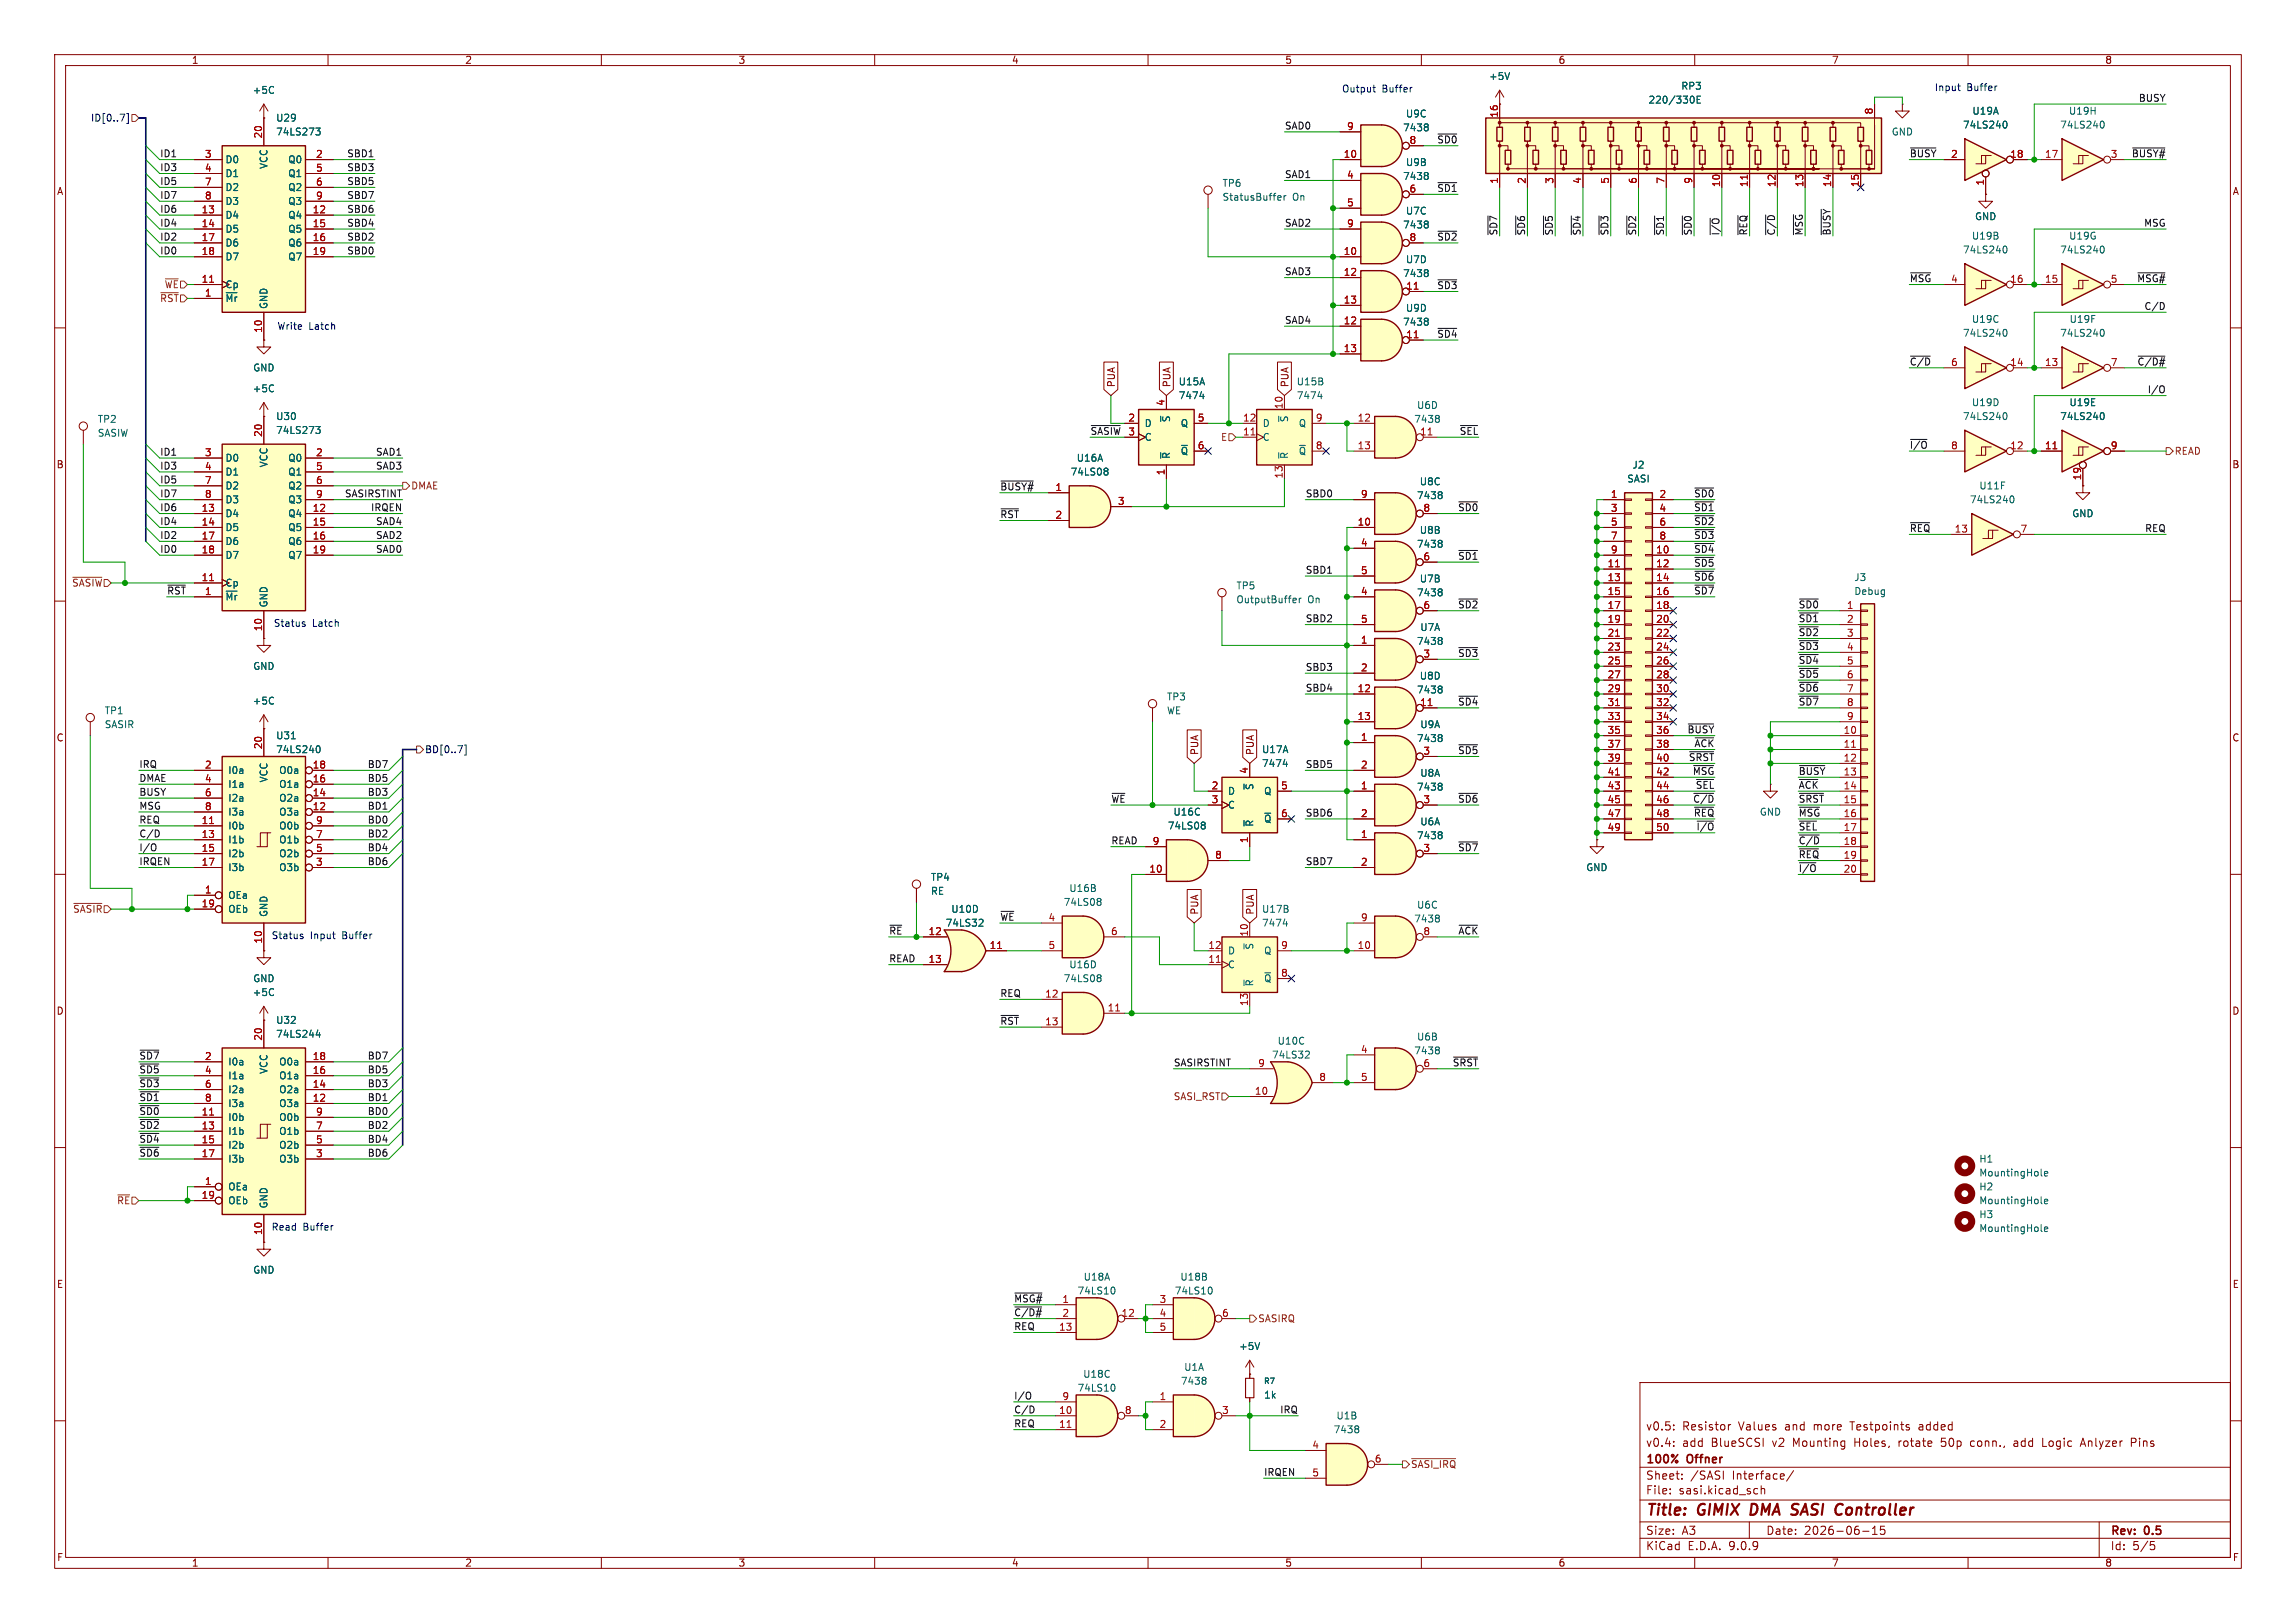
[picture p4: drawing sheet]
<svg xmlns="http://www.w3.org/2000/svg" width="420mm" height="297mm" viewBox="0 0 420 297" stroke-linecap="round" stroke-linejoin="round" font-family="sans-serif">
<defs><g id="words">
<g font-size="2.8" fill="#840000">
<text x="301" y="277.9">Title:</text>
<text x="310.6" y="277.9">GIMIX</text>
<text x="321.1" y="277.9">DMA</text>
<text x="329.4" y="277.9">SASI</text>
<text x="338.2" y="277.9">Controller</text>
</g>
<g font-size="2.1" fill="#840000">
<text x="301" y="262">v0.5:</text>
<text x="307.7" y="262">Resistor</text>
<text x="318.1" y="262">Values</text>
<text x="326.7" y="262">and</text>
<text x="332" y="262">more</text>
<text x="338.9" y="262">Testpoints</text>
<text x="351.6" y="262">added</text>
<text x="301" y="268.2">100%</text>
<text x="301" y="265">v0.4:</text>
<text x="307.7" y="265">add</text>
<text x="308.7" y="268.2">Offner</text>
<text x="313.1" y="265">BlueSCSI</text>
<text x="324.4" y="265">v2</text>
<text x="328.3" y="265">Mounting</text>
<text x="339.6" y="265">Holes,</text>
<text x="347.9" y="265">rotate</text>
<text x="355.8" y="265">50p</text>
<text x="361.3" y="265">conn.,</text>
<text x="369.4" y="265">add</text>
<text x="374.8" y="265">Logic</text>
<text x="382" y="265">Anlyzer</text>
<text x="391.3" y="265">Pins</text>
<text x="301" y="273.7">File:</text>
<text x="301" y="271">Sheet:</text>
<text x="307.1" y="273.7">sasi.kicad_sch</text>
<text x="309.2" y="271">/SASI</text>
<text x="316.9" y="271">Interface/</text>
<text x="301" y="281.1">Size:</text>
<text x="307.6" y="281.1">A3</text>
<text x="323" y="281.1">Date:</text>
<text x="330" y="281.1">2026-06-15</text>
<text x="386" y="281.3">Rev:</text>
<text x="392.4" y="281.3">0.5</text>
<text x="301" y="283.9">KiCad</text>
<text x="308.7" y="283.9">E.D.A.</text>
<text x="316.3" y="283.9">9.0.9</text>
<text x="386" y="283.9">Id:</text>
<text x="390.1" y="283.9">5/5</text>
</g>
<g font-size="1.8" fill="#840000">
<text x="35" y="11.9">1</text>
<text x="85" y="11.9">2</text>
<text x="135" y="11.9">3</text>
<text x="185" y="11.9">4</text>
<text x="235" y="11.9">5</text>
<text x="285" y="11.9">6</text>
<text x="335" y="11.9">7</text>
<text x="385" y="11.9">8</text>
<text x="10.3" y="35.9">A</text>
<text x="408.3" y="35.9">A</text>
<text x="204.2" y="71" transform="rotate(-90 204.2 71)">PUA</text>
<text x="214.3" y="71" transform="rotate(-90 214.3 71)">PUA</text>
<text x="235.9" y="71" transform="rotate(-90 235.9 71)">PUA</text>
<text x="10.3" y="85.9">B</text>
<text x="408.2" y="85.9">B</text>
<text x="10.3" y="135.9">C</text>
<text x="408.2" y="135.9">C</text>
<text x="219.4" y="138.3" transform="rotate(-90 219.4 138.3)">PUA</text>
<text x="229.6" y="138.3" transform="rotate(-90 229.6 138.3)">PUA</text>
<text x="219.4" y="167.5" transform="rotate(-90 219.4 167.5)">PUA</text>
<text x="229.6" y="167.5" transform="rotate(-90 229.6 167.5)">PUA</text>
<text x="10.3" y="185.9">D</text>
<text x="408.2" y="185.9">D</text>
<text x="10.3" y="235.9">E</text>
<text x="408.3" y="235.9">E</text>
<text x="10.3" y="285.9">F</text>
<text x="35" y="286.9">1</text>
<text x="85" y="286.9">2</text>
<text x="135" y="286.9">3</text>
<text x="185" y="286.9">4</text>
<text x="235" y="286.9">5</text>
<text x="285" y="286.9">6</text>
<text x="335" y="286.9">7</text>
<text x="385" y="286.9">8</text>
<text x="408.3" y="285.9">F</text>
</g>
<g font-size="1.8" fill="#006464">
<text x="46.1" y="17.4">+5C</text>
<text x="272.3" y="14.8">+5V</text>
<text x="307.4" y="16.6">RP3</text>
<text x="50.4" y="22.5">U29</text>
<text x="257.1" y="21.7">U9C</text>
<text x="301.5" y="19.2">220/330E</text>
<text x="359" y="23.7">74LS240</text>
<text x="360.7" y="21.2">U19A</text>
<text x="376.8" y="23.7">74LS240</text>
<text x="378.4" y="21.2">U19H</text>
<text x="50.4" y="25">74LS273</text>
<text x="256.6" y="24.2">7438</text>
<text x="345.9" y="25">GND</text>
<text x="41.1" y="30.1">D0</text>
<text x="41.1" y="32.6">D1</text>
<text x="41.1" y="35.2">D2</text>
<text x="49.1" y="31" transform="rotate(-90 49.1 31)">VCC</text>
<text x="52.6" y="30.1">Q0</text>
<text x="52.6" y="32.6">Q1</text>
<text x="52.6" y="35.2">Q2</text>
<text x="223.5" y="34.4">TP6</text>
<text x="256.6" y="33.1">7438</text>
<text x="257.1" y="30.6">U9B</text>
<text x="41.1" y="37.7">D3</text>
<text x="41.1" y="40.2">D4</text>
<text x="52.6" y="37.7">Q3</text>
<text x="52.6" y="40.2">Q4</text>
<text x="223.5" y="36.9">StatusBuffer</text>
<text x="236.4" y="36.9">On</text>
<text x="257.1" y="39.5">U7C</text>
<text x="361.2" y="40.5">GND</text>
<text x="41.1" y="42.8">D5</text>
<text x="41.1" y="45.3">D6</text>
<text x="41.1" y="47.9">D7</text>
<text x="52.6" y="42.8">Q5</text>
<text x="52.6" y="45.3">Q6</text>
<text x="52.6" y="47.9">Q7</text>
<text x="256.6" y="42">7438</text>
<text x="359" y="46.6">74LS240</text>
<text x="360.6" y="44">U19B</text>
<text x="376.8" y="46.6">74LS240</text>
<text x="378.4" y="44">U19G</text>
<text x="41.1" y="52.9">Cp</text>
<text x="256.6" y="50.9">7438</text>
<text x="257.1" y="48.4">U7D</text>
<text x="41.1" y="55.5">~{Mr}</text>
<text x="49.1" y="56.6" transform="rotate(-90 49.1 56.6)">GND</text>
<text x="256.6" y="59.8">7438</text>
<text x="257.1" y="57.3">U9D</text>
<text x="360.6" y="59.3">U19C</text>
<text x="378.5" y="59.3">U19F</text>
<text x="359" y="61.8">74LS240</text>
<text x="376.8" y="61.8">74LS240</text>
<text x="46.1" y="72">+5C</text>
<text x="46.2" y="68.2">GND</text>
<text x="215.5" y="70.7">U15A</text>
<text x="237.1" y="70.7">U15B</text>
<text x="17.8" y="77.6">TP2</text>
<text x="50.4" y="77.1">U30</text>
<text x="214.2" y="77.4" transform="rotate(-90 214.2 77.4)">~{S}</text>
<text x="215.5" y="73.3">7474</text>
<text x="235.8" y="77.4" transform="rotate(-90 235.8 77.4)">~{S}</text>
<text x="237.1" y="73.3">7474</text>
<text x="258.6" y="77.6">7438</text>
<text x="259.1" y="75">U6D</text>
<text x="359" y="77.1">74LS240</text>
<text x="360.6" y="74.5">U19D</text>
<text x="376.8" y="77.1">74LS240</text>
<text x="378.4" y="74.5">U19E</text>
<text x="17.8" y="80.1">SASIW</text>
<text x="50.4" y="79.6">74LS273</text>
<text x="209.3" y="78.3">D</text>
<text x="209.3" y="80.9">C</text>
<text x="215.9" y="78.3">Q</text>
<text x="215.9" y="83.4">~{Q}</text>
<text x="230.9" y="78.3">D</text>
<text x="230.9" y="80.9">C</text>
<text x="237.5" y="78.3">Q</text>
<text x="237.5" y="83.4">~{Q}</text>
<text x="41.1" y="84.7">D0</text>
<text x="41.1" y="87.2">D1</text>
<text x="41.1" y="89.8">D2</text>
<text x="49.1" y="85.6" transform="rotate(-90 49.1 85.6)">VCC</text>
<text x="52.6" y="84.7">Q0</text>
<text x="52.6" y="87.2">Q1</text>
<text x="52.6" y="89.8">Q2</text>
<text x="195.7" y="87.2">74LS08</text>
<text x="196.9" y="84.7">U16A</text>
<text x="214.2" y="84.1" transform="rotate(-90 214.2 84.1)">~{R}</text>
<text x="235.8" y="84.1" transform="rotate(-90 235.8 84.1)">~{R}</text>
<text x="259.6" y="89">U8C</text>
<text x="297.6" y="88.5">SASI</text>
<text x="298.5" y="86">J2</text>
<text x="362" y="89.8">U11F</text>
<text x="41.1" y="92.3">D3</text>
<text x="41.1" y="94.8">D4</text>
<text x="52.6" y="92.3">Q3</text>
<text x="52.6" y="94.8">Q4</text>
<text x="259.1" y="91.5">7438</text>
<text x="360.2" y="92.3">74LS240</text>
<text x="379" y="94.8">GND</text>
<text x="41.1" y="97.4">D5</text>
<text x="41.1" y="99.9">D6</text>
<text x="52.6" y="97.4">Q5</text>
<text x="52.6" y="99.9">Q6</text>
<text x="259.1" y="100.4">7438</text>
<text x="259.6" y="97.9">U8B</text>
<text x="41.1" y="102.5">D7</text>
<text x="41.1" y="107.5">Cp</text>
<text x="52.6" y="102.5">Q7</text>
<text x="259.6" y="106.8">U7B</text>
<text x="339.1" y="106.5">J3</text>
<text x="41.1" y="110.1">~{Mr}</text>
<text x="49.1" y="111.3" transform="rotate(-90 49.1 111.3)">GND</text>
<text x="226.1" y="108.1">TP5</text>
<text x="226.1" y="110.6">OutputBuffer</text>
<text x="239.2" y="110.6">On</text>
<text x="259.1" y="109.3">7438</text>
<text x="339.1" y="109.1">Debug</text>
<text x="259.1" y="118.2">7438</text>
<text x="259.7" y="115.7">U7A</text>
<text x="46.2" y="122.8">GND</text>
<text x="259.6" y="124.6">U8D</text>
<text x="19.1" y="130.9">TP1</text>
<text x="46.1" y="129.1">+5C</text>
<text x="213.4" y="128.4">TP3</text>
<text x="213.4" y="130.9">WE</text>
<text x="259.1" y="127.1">7438</text>
<text x="19.1" y="133.5">SASIR</text>
<text x="50.4" y="135.5">U31</text>
<text x="259.1" y="136">7438</text>
<text x="259.7" y="133.5">U9A</text>
<text x="41.7" y="141.8">I0a</text>
<text x="49.1" y="143.3" transform="rotate(-90 49.1 143.3)">VCC</text>
<text x="50.4" y="138">74LS240</text>
<text x="51" y="141.8">O0a</text>
<text x="230.8" y="138">U17A</text>
<text x="230.8" y="140.6">7474</text>
<text x="259.7" y="142.3">U8A</text>
<text x="41.7" y="144.4">I1a</text>
<text x="41.7" y="146.9">I2a</text>
<text x="41.7" y="149.5">I3a</text>
<text x="51" y="144.4">O1a</text>
<text x="51" y="146.9">O2a</text>
<text x="51" y="149.5">O3a</text>
<text x="214.6" y="149.5">U16C</text>
<text x="224.5" y="145.6">D</text>
<text x="224.5" y="148.2">C</text>
<text x="229.5" y="144.7" transform="rotate(-90 229.5 144.7)">~{S}</text>
<text x="231.1" y="145.6">Q</text>
<text x="259.1" y="144.9">7438</text>
<text x="321.8" y="149.5">GND</text>
<text x="41.7" y="152">I0b</text>
<text x="41.7" y="154.5">I1b</text>
<text x="51" y="152">O0b</text>
<text x="51" y="154.5">O1b</text>
<text x="213.5" y="152">74LS08</text>
<text x="229.5" y="151.4" transform="rotate(-90 229.5 151.4)">~{R}</text>
<text x="231.1" y="150.7">~{Q}</text>
<text x="259.1" y="153.8">7438</text>
<text x="259.7" y="151.2">U6A</text>
<text x="41.7" y="157.1">I2b</text>
<text x="41.7" y="159.6">I3b</text>
<text x="51" y="157.1">O2b</text>
<text x="51" y="159.6">O3b</text>
<text x="170.2" y="161.4">TP4</text>
<text x="290.1" y="159.6">GND</text>
<text x="41.7" y="164.7">OEa</text>
<text x="41.7" y="167.2">OEb</text>
<text x="49.1" y="167.9" transform="rotate(-90 49.1 167.9)">GND</text>
<text x="170.2" y="163.9">RE</text>
<text x="173.9" y="167.2">U10D</text>
<text x="194.5" y="166">74LS08</text>
<text x="195.5" y="163.4">U16B</text>
<text x="230.8" y="167.2">U17B</text>
<text x="259.1" y="166.5">U6C</text>
<text x="172.9" y="169.8">74LS32</text>
<text x="229.5" y="173.9" transform="rotate(-90 229.5 173.9)">~{S}</text>
<text x="230.8" y="169.8">7474</text>
<text x="258.6" y="169">7438</text>
<text x="46.2" y="179.9">GND</text>
<text x="194.5" y="179.9">74LS08</text>
<text x="195.5" y="177.4">U16D</text>
<text x="224.5" y="174.9">D</text>
<text x="224.5" y="177.4">C</text>
<text x="231.1" y="174.9">Q</text>
<text x="231.1" y="179.9">~{Q}</text>
<text x="46.1" y="182.5">+5C</text>
<text x="229.5" y="180.6" transform="rotate(-90 229.5 180.6)">~{R}</text>
<text x="50.4" y="187.6">U32</text>
<text x="50.4" y="190.1">74LS244</text>
<text x="233.6" y="191.4">U10C</text>
<text x="259.1" y="190.6">U6B</text>
<text x="41.7" y="195.2">I0a</text>
<text x="41.7" y="197.7">I1a</text>
<text x="49.1" y="196.6" transform="rotate(-90 49.1 196.6)">VCC</text>
<text x="51" y="195.2">O0a</text>
<text x="51" y="197.7">O1a</text>
<text x="232.6" y="193.9">74LS32</text>
<text x="258.6" y="193.1">7438</text>
<text x="41.7" y="200.3">I2a</text>
<text x="41.7" y="202.8">I3a</text>
<text x="51" y="200.3">O2a</text>
<text x="51" y="202.8">O3a</text>
<text x="41.7" y="205.3">I0b</text>
<text x="41.7" y="207.9">I1b</text>
<text x="51" y="205.3">O0b</text>
<text x="51" y="207.9">O1b</text>
<text x="41.7" y="210.4">I2b</text>
<text x="41.7" y="213">I3b</text>
<text x="51" y="210.4">O2b</text>
<text x="51" y="213">O3b</text>
<text x="362" y="213">H1</text>
<text x="362" y="215.5">MountingHole</text>
<text x="41.7" y="218">OEa</text>
<text x="41.7" y="220.6">OEb</text>
<text x="49.1" y="221.2" transform="rotate(-90 49.1 221.2)">GND</text>
<text x="362" y="218">H2</text>
<text x="362" y="220.6">MountingHole</text>
<text x="362" y="223.1">H3</text>
<text x="362" y="225.7">MountingHole</text>
<text x="46.2" y="233.3">GND</text>
<text x="197" y="237.1">74LS10</text>
<text x="198.1" y="234.5">U18A</text>
<text x="214.8" y="237.1">74LS10</text>
<text x="215.8" y="234.5">U18B</text>
<text x="216.5" y="251.1">U1A</text>
<text x="226.6" y="247.2">+5V</text>
<text x="197" y="254.9">74LS10</text>
<text x="198" y="252.3">U18C</text>
<text x="215.9" y="253.6">7438</text>
<text x="231.1" y="256.1">1k</text>
<text x="243.9" y="262.5">7438</text>
<text x="244.4" y="259.9">U1B</text>
</g>
<g font-size="1.8" fill="#0000c2">
<text x="245.4" y="17.1">Output</text>
<text x="252.8" y="17.1">Buffer</text>
<text x="353.8" y="16.9">Input</text>
<text x="359.8" y="16.9">Buffer</text>
<text x="50.6" y="60.6">Write</text>
<text x="56.5" y="60.6">Latch</text>
<text x="50" y="114.9">Status</text>
<text x="57.1" y="114.9">Latch</text>
<text x="49.6" y="172.1">Status</text>
<text x="56.8" y="172.1">Input</text>
<text x="62.7" y="172.1">Buffer</text>
<text x="49.6" y="225.4">Read</text>
<text x="55.4" y="225.4">Buffer</text>
</g>
<g font-size="1.8" fill="#000084">
<text x="16.5" y="22.5">ID[0..7]</text>
<text x="77.7" y="138">BD[0..7]</text>
</g>
<g font-size="1.8" fill="#0f0f0f">
<text x="234.9" y="23.8">SAD0</text>
<text x="391.1" y="18.7">BUSY</text>
<text x="29.2" y="28.9">ID1</text>
<text x="63.4" y="28.9">SBD1</text>
<text x="262.8" y="26.3">~{SD0}</text>
<text x="349.2" y="28.9">~{BUSY} 2</text>
<text x="389.9" y="28.9">~{BUSY#}</text>
<text x="29.2" y="31.4">ID3</text>
<text x="29.2" y="33.9">ID5</text>
<text x="63.4" y="33.9">SBD5</text>
<text x="63.4" y="31.4">SBD3</text>
<text x="234.9" y="32.7">SAD1</text>
<text x="262.8" y="35.2">~{SD1}</text>
<text x="29.2" y="39">ID6</text>
<text x="29.2" y="36.5">ID7</text>
<text x="29.2" y="41.6">ID4</text>
<text x="63.4" y="36.5">SBD7</text>
<text x="63.4" y="39">SBD6</text>
<text x="63.4" y="41.6">SBD4</text>
<text x="234.9" y="41.6">SAD2</text>
<text x="392.1" y="41.6">MSG</text>
<text x="29.2" y="46.6">ID0</text>
<text x="29.2" y="44.1">ID2</text>
<text x="63.4" y="46.6">SBD0</text>
<text x="63.4" y="44.1">SBD2</text>
<text x="262.8" y="44.1">~{SD2}</text>
<text x="274" y="43.2" transform="rotate(-90 274 43.2)">~{SD7}</text>
<text x="279.1" y="43.2" transform="rotate(-90 279.1 43.2)">~{SD6}</text>
<text x="284.1" y="43.2" transform="rotate(-90 284.1 43.2)">~{SD5}</text>
<text x="289.2" y="43.2" transform="rotate(-90 289.2 43.2)">~{SD4}</text>
<text x="294.3" y="43.2" transform="rotate(-90 294.3 43.2)">~{SD3}</text>
<text x="299.4" y="43.2" transform="rotate(-90 299.4 43.2)">~{SD2}</text>
<text x="304.5" y="43.2" transform="rotate(-90 304.5 43.2)">~{SD1}</text>
<text x="309.5" y="43.2" transform="rotate(-90 309.5 43.2)">~{SD0}</text>
<text x="314.6" y="43.2" transform="rotate(-90 314.6 43.2)">~{I/O}</text>
<text x="319.7" y="43.2" transform="rotate(-90 319.7 43.2)">~{REQ}</text>
<text x="324.8" y="43.2" transform="rotate(-90 324.8 43.2)">~{C/D}</text>
<text x="329.9" y="43.2" transform="rotate(-90 329.9 43.2)">~{MSG}</text>
<text x="334.9" y="43.2" transform="rotate(-90 334.9 43.2)">~{BUSY}</text>
<text x="234.9" y="50.5">SAD3</text>
<text x="262.8" y="53">~{SD3}</text>
<text x="349.2" y="51.7">~{MSG}</text>
<text x="390.8" y="51.7">~{MSG#}</text>
<text x="234.9" y="59.3">SAD4</text>
<text x="392.2" y="56.8">C/D</text>
<text x="262.8" y="61.9">~{SD4}</text>
<text x="349.2" y="67">~{C/D}</text>
<text x="390.9" y="67">~{C/D#}</text>
<text x="392.8" y="72">I/O</text>
<text x="29.2" y="83.5">ID1</text>
<text x="68.7" y="83.5">SAD1</text>
<text x="199.4" y="79.7">~{SASIW}</text>
<text x="266.9" y="79.7">~{SEL}</text>
<text x="349.2" y="82.2">~{I/O}</text>
<text x="29.2" y="86">ID3</text>
<text x="29.2" y="88.6">ID5</text>
<text x="68.7" y="86">SAD3</text>
<text x="182.9" y="89.8">~{BUSY#}</text>
<text x="29.2" y="91.1">ID7</text>
<text x="29.2" y="93.6">ID6</text>
<text x="63" y="91.1">SASIRSTINT</text>
<text x="67.8" y="93.6">IRQEN</text>
<text x="182.9" y="94.9">~{RST}</text>
<text x="238.8" y="91.1">SBD0</text>
<text x="266.6" y="93.6">~{SD0}</text>
<text x="309.8" y="91.1">~{SD0}</text>
<text x="309.8" y="93.6">~{SD1}</text>
<text x="29.2" y="98.7">ID2</text>
<text x="29.2" y="101.3">ID0</text>
<text x="29.2" y="96.2">ID4</text>
<text x="68.7" y="96.2">SAD4</text>
<text x="68.7" y="101.3">SAD0</text>
<text x="68.7" y="98.7">SAD2</text>
<text x="309.8" y="96.2">~{SD2}</text>
<text x="309.8" y="101.3">~{SD4}</text>
<text x="309.8" y="98.7">~{SD3}</text>
<text x="349.2" y="97.4">~{REQ}</text>
<text x="392.3" y="97.4">REQ</text>
<text x="238.8" y="105.1">SBD1</text>
<text x="266.6" y="102.5">~{SD1}</text>
<text x="309.8" y="103.8">~{SD5}</text>
<text x="309.8" y="106.3">~{SD6}</text>
<text x="30.5" y="108.9">~{RST} 1</text>
<text x="238.8" y="114">SBD2</text>
<text x="266.6" y="111.4">~{SD2}</text>
<text x="309.8" y="108.9">~{SD7}</text>
<text x="328.9" y="114">~{SD1}</text>
<text x="328.9" y="111.4">~{SD0}</text>
<text x="328.9" y="119">~{SD3}</text>
<text x="328.9" y="116.5">~{SD2}</text>
<text x="238.8" y="122.8">SBD3</text>
<text x="266.6" y="120.3">~{SD3}</text>
<text x="328.9" y="124.1">~{SD5}</text>
<text x="328.9" y="121.6">~{SD4}</text>
<text x="238.8" y="126.7">SBD4</text>
<text x="266.6" y="129.2">~{SD4}</text>
<text x="328.9" y="126.7">~{SD6}</text>
<text x="328.9" y="129.2">~{SD7}</text>
<text x="308.6" y="134.3">~{BUSY}</text>
<text x="309.9" y="136.8">~{ACK}</text>
<text x="25.4" y="143.2">DMAE</text>
<text x="25.4" y="140.6">IRQ</text>
<text x="67.2" y="143.2">BD5</text>
<text x="67.2" y="140.6">BD7</text>
<text x="238.8" y="140.6">SBD5</text>
<text x="266.6" y="138.1">~{SD5}</text>
<text x="308.8" y="139.4">~{SRST}</text>
<text x="309.6" y="141.9">~{MSG}</text>
<text x="328.9" y="141.9">~{BUSY} 13</text>
<text x="25.4" y="148.2">MSG</text>
<text x="25.4" y="145.7">BUSY</text>
<text x="67.2" y="145.7">BD3</text>
<text x="67.2" y="148.2">BD1</text>
<text x="203.2" y="147">~{WE}</text>
<text x="238.8" y="149.5">SBD6</text>
<text x="266.6" y="147">~{SD6}</text>
<text x="309.6" y="147">~{C/D}</text>
<text x="309.7" y="149.5">~{REQ}</text>
<text x="310.1" y="144.4">~{SEL}</text>
<text x="328.9" y="147">~{SRST}</text>
<text x="328.9" y="144.4">~{ACK}</text>
<text x="328.9" y="149.5">~{MSG}</text>
<text x="25.4" y="150.8">REQ</text>
<text x="25.4" y="155.9">I/O</text>
<text x="25.4" y="153.3">C/D</text>
<text x="67.2" y="150.8">BD0</text>
<text x="67.2" y="155.9">BD4</text>
<text x="67.2" y="153.3">BD2</text>
<text x="203.2" y="154.6">READ</text>
<text x="266.6" y="155.9">~{SD7}</text>
<text x="310.2" y="152.1">~{I/O}</text>
<text x="328.9" y="152.1">~{SEL}</text>
<text x="328.9" y="154.6">~{C/D}</text>
<text x="25.4" y="158.4">IRQEN</text>
<text x="67.2" y="158.4">BD6</text>
<text x="238.8" y="158.4">SBD7</text>
<text x="328.9" y="157.1">~{REQ}</text>
<text x="328.9" y="159.7">~{I/O}</text>
<text x="162.6" y="171.1">~{RE}</text>
<text x="182.9" y="168.6">~{WE}</text>
<text x="266.7" y="171.1">~{ACK}</text>
<text x="162.6" y="176.2">READ</text>
<text x="182.9" y="182.5">REQ</text>
<text x="182.9" y="187.6">~{RST}</text>
<text x="25.4" y="196.5">~{SD5}</text>
<text x="25.4" y="194">~{SD7}</text>
<text x="67.2" y="194">BD7</text>
<text x="67.2" y="196.5">BD5</text>
<text x="214.6" y="195.2">SASIRSTINT</text>
<text x="265.7" y="195.2">~{SRST}</text>
<text x="25.4" y="199">~{SD3}</text>
<text x="25.4" y="201.6">~{SD1}</text>
<text x="67.2" y="201.6">BD1</text>
<text x="67.2" y="199">BD3</text>
<text x="25.4" y="209.2">~{SD4}</text>
<text x="25.4" y="206.7">~{SD2}</text>
<text x="25.4" y="204.1">~{SD0}</text>
<text x="67.2" y="209.2">BD4</text>
<text x="67.2" y="204.1">BD0</text>
<text x="67.2" y="206.7">BD2</text>
<text x="25.4" y="211.7">~{SD6}</text>
<text x="67.2" y="211.7">BD6</text>
<text x="185.4" y="238.4">~{MSG#}</text>
<text x="185.4" y="241">~{C/D#}</text>
<text x="185.4" y="243.5">REQ</text>
<text x="185.4" y="256.2">I/O</text>
<text x="185.4" y="258.7">C/D</text>
<text x="185.4" y="261.3">REQ</text>
<text x="234.1" y="258.7">IRQ</text>
<text x="231.1" y="270.2">IRQEN</text>
</g>
<g font-size="1.8" fill="#a90000">
<text x="246.3" y="23.9">9</text>
<text x="274.1" y="21.6" transform="rotate(-90 274.1 21.6)">16</text>
<text x="342.6" y="21" transform="rotate(-90 342.6 21)">8</text>
<text x="37.4" y="29">3</text>
<text x="48" y="25.4" transform="rotate(-90 48 25.4)">20</text>
<text x="57.7" y="29">2</text>
<text x="245.7" y="29">10</text>
<text x="257.7" y="26.4">8</text>
<text x="356.8" y="29">2</text>
<text x="367.6" y="29">18</text>
<text x="374" y="29">17</text>
<text x="386" y="29">3</text>
<text x="37.4" y="31.5">4</text>
<text x="37.4" y="34">7</text>
<text x="57.7" y="31.5">5</text>
<text x="57.7" y="34">6</text>
<text x="246.3" y="32.8">4</text>
<text x="257.7" y="35.3">6</text>
<text x="274.1" y="33.7" transform="rotate(-90 274.1 33.7)">1</text>
<text x="279.1" y="33.7" transform="rotate(-90 279.1 33.7)">2</text>
<text x="284.2" y="33.7" transform="rotate(-90 284.2 33.7)">3</text>
<text x="289.3" y="33.7" transform="rotate(-90 289.3 33.7)">4</text>
<text x="294.4" y="33.7" transform="rotate(-90 294.4 33.7)">5</text>
<text x="299.5" y="33.7" transform="rotate(-90 299.5 33.7)">6</text>
<text x="304.5" y="33.7" transform="rotate(-90 304.5 33.7)">7</text>
<text x="309.6" y="33.7" transform="rotate(-90 309.6 33.7)">9</text>
<text x="314.7" y="34.3" transform="rotate(-90 314.7 34.3)">10</text>
<text x="319.8" y="34.3" transform="rotate(-90 319.8 34.3)">11</text>
<text x="324.9" y="34.3" transform="rotate(-90 324.9 34.3)">12</text>
<text x="329.9" y="34.3" transform="rotate(-90 329.9 34.3)">13</text>
<text x="335" y="34.3" transform="rotate(-90 335 34.3)">14</text>
<text x="340.1" y="34.3" transform="rotate(-90 340.1 34.3)">15</text>
<text x="363" y="34" transform="rotate(-90 363 34)">1</text>
<text x="36.8" y="39.1">13</text>
<text x="36.8" y="41.7">14</text>
<text x="37.4" y="36.6">8</text>
<text x="57.1" y="39.1">12</text>
<text x="57.1" y="41.7">15</text>
<text x="57.7" y="36.6">9</text>
<text x="246.3" y="41.7">9</text>
<text x="246.3" y="37.8">5</text>
<text x="36.8" y="44.2">17</text>
<text x="36.8" y="46.7">18</text>
<text x="57.1" y="44.2">16</text>
<text x="57.1" y="46.7">19</text>
<text x="245.7" y="46.7">10</text>
<text x="257.7" y="44.2">8</text>
<text x="36.8" y="51.8">11</text>
<text x="245.7" y="50.5">12</text>
<text x="257.1" y="53.1">11</text>
<text x="356.8" y="51.8">4</text>
<text x="367.6" y="51.8">16</text>
<text x="374" y="51.8">15</text>
<text x="386" y="51.8">5</text>
<text x="37.4" y="54.4">1</text>
<text x="245.7" y="59.4">12</text>
<text x="245.7" y="55.6">13</text>
<text x="48" y="61" transform="rotate(-90 48 61)">10</text>
<text x="245.7" y="64.5">13</text>
<text x="257.1" y="62">11</text>
<text x="356.8" y="67.1">6</text>
<text x="367.6" y="67.1">14</text>
<text x="374" y="67.1">13</text>
<text x="386" y="67.1">7</text>
<text x="206.3" y="77.2">2</text>
<text x="213.1" y="74.4" transform="rotate(-90 213.1 74.4)">4</text>
<text x="219" y="77.2">5</text>
<text x="227.3" y="77.2">12</text>
<text x="234.7" y="75" transform="rotate(-90 234.7 75)">10</text>
<text x="240.6" y="77.2">9</text>
<text x="248.2" y="77.2">12</text>
<text x="37.4" y="83.6">3</text>
<text x="48" y="80.1" transform="rotate(-90 48 80.1)">20</text>
<text x="57.7" y="83.6">2</text>
<text x="206.3" y="79.8">3</text>
<text x="219" y="82.3">6</text>
<text x="227.3" y="79.8">11</text>
<text x="240.6" y="82.3">8</text>
<text x="248.2" y="82.3">13</text>
<text x="259.7" y="79.8">11</text>
<text x="356.8" y="82.3">8</text>
<text x="367.6" y="82.3">12</text>
<text x="374" y="82.3">11</text>
<text x="386" y="82.3">9</text>
<text x="37.4" y="86.1">4</text>
<text x="37.4" y="88.6">7</text>
<text x="57.7" y="86.1">5</text>
<text x="57.7" y="88.6">6</text>
<text x="193" y="89.9">1</text>
<text x="213.1" y="87.1" transform="rotate(-90 213.1 87.1)">1</text>
<text x="234.7" y="87.7" transform="rotate(-90 234.7 87.7)">13</text>
<text x="380.7" y="88" transform="rotate(-90 380.7 88)">19</text>
<text x="36.8" y="93.7">13</text>
<text x="37.4" y="91.2">8</text>
<text x="57.1" y="93.7">12</text>
<text x="57.7" y="91.2">9</text>
<text x="193" y="95">2</text>
<text x="204.4" y="92.5">3</text>
<text x="248.8" y="91.2">9</text>
<text x="260.3" y="93.7">8</text>
<text x="294.6" y="91.2">1</text>
<text x="294.6" y="93.7">3</text>
<text x="303.5" y="91.2">2</text>
<text x="303.5" y="93.7">4</text>
<text x="36.8" y="96.3">14</text>
<text x="36.8" y="98.8">17</text>
<text x="36.8" y="101.3">18</text>
<text x="57.1" y="96.3">15</text>
<text x="57.1" y="98.8">16</text>
<text x="57.1" y="101.3">19</text>
<text x="248.2" y="96.3">10</text>
<text x="248.8" y="100.1">4</text>
<text x="294.6" y="96.3">5</text>
<text x="294.6" y="98.8">7</text>
<text x="294.6" y="101.3">9</text>
<text x="302.9" y="101.3">10</text>
<text x="303.5" y="96.3">6</text>
<text x="303.5" y="98.8">8</text>
<text x="357.5" y="97.5">13</text>
<text x="369.5" y="97.5">7</text>
<text x="36.8" y="106.4">11</text>
<text x="248.8" y="105.2">5</text>
<text x="260.3" y="102.6">6</text>
<text x="294" y="103.9">11</text>
<text x="294" y="106.4">13</text>
<text x="302.9" y="103.9">12</text>
<text x="302.9" y="106.4">14</text>
<text x="37.4" y="109">1</text>
<text x="248.8" y="109">4</text>
<text x="260.3" y="111.5">6</text>
<text x="294" y="109">15</text>
<text x="294" y="111.5">17</text>
<text x="302.9" y="109">16</text>
<text x="302.9" y="111.5">18</text>
<text x="337.7" y="111.5">1</text>
<text x="48" y="115.6" transform="rotate(-90 48 115.6)">10</text>
<text x="248.8" y="114">5</text>
<text x="248.8" y="117.9">1</text>
<text x="294" y="114">19</text>
<text x="294" y="116.6">21</text>
<text x="294" y="119.1">23</text>
<text x="302.9" y="114">20</text>
<text x="302.9" y="116.6">22</text>
<text x="302.9" y="119.1">24</text>
<text x="337.7" y="114">2</text>
<text x="337.7" y="116.6">3</text>
<text x="337.7" y="119.1">4</text>
<text x="248.8" y="122.9">2</text>
<text x="260.3" y="120.4">3</text>
<text x="294" y="121.7">25</text>
<text x="294" y="124.2">27</text>
<text x="302.9" y="121.7">26</text>
<text x="302.9" y="124.2">28</text>
<text x="337.7" y="121.7">5</text>
<text x="337.7" y="124.2">6</text>
<text x="248.2" y="126.7">12</text>
<text x="248.2" y="131.8">13</text>
<text x="259.7" y="129.3">11</text>
<text x="294" y="126.7">29</text>
<text x="294" y="129.3">31</text>
<text x="294" y="131.8">33</text>
<text x="302.9" y="126.7">30</text>
<text x="302.9" y="129.3">32</text>
<text x="302.9" y="131.8">34</text>
<text x="337.7" y="126.7">7</text>
<text x="337.7" y="129.3">8</text>
<text x="337.7" y="131.8">9</text>
<text x="48" y="137.2" transform="rotate(-90 48 137.2)">20</text>
<text x="248.8" y="135.6">1</text>
<text x="294" y="134.4">35</text>
<text x="294" y="136.9">37</text>
<text x="302.9" y="134.4">36</text>
<text x="302.9" y="136.9">38</text>
<text x="337.1" y="134.4">10</text>
<text x="337.1" y="136.9">11</text>
<text x="37.4" y="140.7">2</text>
<text x="37.4" y="143.3">4</text>
<text x="57.1" y="140.7">18</text>
<text x="57.1" y="143.3">16</text>
<text x="228.3" y="141.7" transform="rotate(-90 228.3 141.7)">4</text>
<text x="248.8" y="140.7">2</text>
<text x="260.3" y="138.2">3</text>
<text x="294" y="139.4">39</text>
<text x="294" y="142">41</text>
<text x="302.9" y="139.4">40</text>
<text x="302.9" y="142">42</text>
<text x="337.1" y="139.4">12</text>
<text x="37.4" y="145.8">6</text>
<text x="37.4" y="148.3">8</text>
<text x="57.1" y="145.8">14</text>
<text x="57.1" y="148.3">12</text>
<text x="221.5" y="144.5">2</text>
<text x="221.5" y="147.1">3</text>
<text x="234.2" y="144.5">5</text>
<text x="234.2" y="149.6">6</text>
<text x="248.8" y="144.5">1</text>
<text x="248.8" y="149.6">2</text>
<text x="260.3" y="147.1">3</text>
<text x="294" y="144.5">43</text>
<text x="294" y="147.1">45</text>
<text x="294" y="149.6">47</text>
<text x="302.9" y="144.5">44</text>
<text x="302.9" y="147.1">46</text>
<text x="302.9" y="149.6">48</text>
<text x="337.1" y="144.5">14</text>
<text x="337.1" y="147.1">15</text>
<text x="337.1" y="149.6">16</text>
<text x="36.8" y="150.9">11</text>
<text x="36.8" y="153.4">13</text>
<text x="36.8" y="156">15</text>
<text x="57.7" y="150.9">9</text>
<text x="57.7" y="153.4">7</text>
<text x="57.7" y="156">5</text>
<text x="210.7" y="154.7">9</text>
<text x="228.3" y="154.4" transform="rotate(-90 228.3 154.4)">1</text>
<text x="248.8" y="153.4">1</text>
<text x="260.3" y="156">3</text>
<text x="294" y="152.1">49</text>
<text x="302.9" y="152.1">50</text>
<text x="337.1" y="152.1">17</text>
<text x="337.1" y="154.7">18</text>
<text x="36.8" y="158.5">17</text>
<text x="57.7" y="158.5">3</text>
<text x="210.1" y="159.8">10</text>
<text x="222.2" y="157.2">8</text>
<text x="248.8" y="158.5">2</text>
<text x="337.1" y="157.2">19</text>
<text x="337.1" y="159.8">20</text>
<text x="36.8" y="166.1">19</text>
<text x="37.4" y="163.6">1</text>
<text x="48" y="172.8" transform="rotate(-90 48 172.8)">10</text>
<text x="169.8" y="171.2">12</text>
<text x="180.9" y="173.7">11</text>
<text x="191.7" y="168.7">4</text>
<text x="191.7" y="173.7">5</text>
<text x="203.1" y="171.2">6</text>
<text x="220.9" y="173.7">12</text>
<text x="228.3" y="171.5" transform="rotate(-90 228.3 171.5)">10</text>
<text x="234.2" y="173.7">9</text>
<text x="248.2" y="173.7">10</text>
<text x="248.8" y="168.7">9</text>
<text x="260.3" y="171.2">8</text>
<text x="169.8" y="176.3">13</text>
<text x="220.9" y="176.3">11</text>
<text x="234.2" y="178.8">8</text>
<text x="191.1" y="182.6">12</text>
<text x="202.5" y="185.2">11</text>
<text x="228.3" y="184.2" transform="rotate(-90 228.3 184.2)">13</text>
<text x="48" y="190.5" transform="rotate(-90 48 190.5)">20</text>
<text x="191.1" y="187.7">13</text>
<text x="37.4" y="194.1">2</text>
<text x="37.4" y="196.6">4</text>
<text x="57.1" y="194.1">18</text>
<text x="57.1" y="196.6">16</text>
<text x="230.1" y="195.3">9</text>
<text x="241.2" y="197.9">8</text>
<text x="248.8" y="192.8">4</text>
<text x="248.8" y="197.9">5</text>
<text x="260.3" y="195.3">6</text>
<text x="37.4" y="199.1">6</text>
<text x="37.4" y="201.7">8</text>
<text x="57.1" y="199.1">14</text>
<text x="57.1" y="201.7">12</text>
<text x="229.4" y="200.4">10</text>
<text x="36.8" y="204.2">11</text>
<text x="36.8" y="206.8">13</text>
<text x="36.8" y="209.3">15</text>
<text x="57.7" y="204.2">9</text>
<text x="57.7" y="206.8">7</text>
<text x="57.7" y="209.3">5</text>
<text x="36.8" y="211.8">17</text>
<text x="57.7" y="211.8">3</text>
<text x="36.8" y="219.5">19</text>
<text x="37.4" y="216.9">1</text>
<text x="48" y="226.1" transform="rotate(-90 48 226.1)">10</text>
<text x="194.2" y="238.5">1</text>
<text x="212" y="238.5">3</text>
<text x="193.6" y="243.6">13</text>
<text x="194.2" y="241">2</text>
<text x="205.1" y="241">12</text>
<text x="212" y="241">4</text>
<text x="212" y="243.6">5</text>
<text x="223.4" y="241">6</text>
<text x="194.2" y="256.3">9</text>
<text x="212" y="256.3">1</text>
<text x="193.6" y="258.8">10</text>
<text x="193.6" y="261.4">11</text>
<text x="205.7" y="258.8">8</text>
<text x="212" y="261.4">2</text>
<text x="223.4" y="258.8">3</text>
<text x="240" y="265.2">4</text>
<text x="251.4" y="267.7">6</text>
<text x="240" y="270.3">5</text>
</g>
<text font-size="1.8" fill="#009600" x="30" y="52.9">~{WE}</text>
<g font-size="1.8" fill="#725600">
<text x="29.2" y="55.5">~{RST}</text>
<text x="223.2" y="80.9">E</text>
<text x="397.7" y="83.4">READ</text>
<text x="75.1" y="89.8">DMAE</text>
<text x="13.1" y="107.5">~{SASIW}</text>
<text x="13.3" y="167.2">~{SASIR}</text>
<text x="214.6" y="201.5">SASI_RST</text>
<text x="21.3" y="220.6">~{RE}</text>
<text x="230.1" y="242.2">SASIRQ</text>
<text x="258" y="268.8">~{SASI_IRQ}</text>
</g>
<text font-size="1.4" fill="#006464" x="231.1" y="253.5">R7</text>
</g></defs>
<g fill="none" stroke="#840000" stroke-width=".18">
<path d="M10 10h400v277h-400zM12 12h396v273h-396zM60 10v2M110 10v2M160 10v2M210 10v2M260 10v2M310 10v2M360 10v2M10 60h2M408 60h2M10 110h2"/>
<path d="M408 110h2M10 160h2M408 160h2M10 210h2M408 210h2M300 253h108v32h-108zM10 260h2M300 278.5h108M300 274.5h108M300 268.5h108M305.5 273.2v.2M305.5 272.5v.1"/>
<path d="M306.2 264.5v.2M306.2 260.8v.1M306.2 261.5v.2M306.2 263.8v.1M307.7 270.5v.2M307.7 269.8v.1M315.2 269.2v1.5M316.2 260.7v1M316.6 260.7l-.3 .1-.1 .2M320 278.5v3M321.1 272.4l.4 .1M321.5 273.3l-.4 .1"/>
<path d="M322.2 272.5l.2-.1 .3 .1 .1 .9M322.2 271.9v1.5M328.1 269.1l-1.3 1.9M342.5 279.7l.4-.4v1.5M344.7 279.3h-.7l-.1 .7 .3-.1h.5l.1 .2-.1 .5-.2 .2-.6-.2M349.1 261.2l.2 .2-.2 .3M349.1 260.7l.1 .1M355.1 264.5l.1 .1M355.2 263.2l-.1 .7 .1-.1M360.7 263.7l-.3 .3v.4l.3 .3M368.9 263.7l-.5 .1M368.9 264.1h-.3a.29 .29 0 0 0-.2 .3 .29 .29 0 0 0 .2 .3h.3"/>
<path d="M373.7 263.2v1.5h.7M380.5 264.7l.5-1.5 .5 1.5M380.7 264.3h.7M384 278.5v6.5M389.9 264l.7-.1 .1-.2v-.4l-.3-.1h-.5v1.5M408 260h2M60 285v2M110 285v2M160 285v2M210 285v2M260 285v2M300 281.5h108"/>
<path d="M310 285v2M340.7 280.2h1.2M342.5 280.8h.9M360 285v2M393.4 282.1h.7M393.5 282.7h.4l.3 .2-.2 .6-.5 .1"/>
</g>
<path d="M320.4 275.2l-.2 2h.5M328.1 276.2l.6 .1M328.3 275.2h.4M328.7 277l-.3 .2h-.5" fill="none" stroke="#840000" stroke-width=".4"/>
<path d="M40.6 138.4h15.3v30.5h-15.3z" fill="#ffffc2"/>
<g fill="none" stroke="#840000" stroke-width=".18">
<path d="M48.3 133.4v5M35.6 141h5M35.6 143.5h5M35.6 146.1h5M35.6 148.6h5M35.6 151.1h5M35.6 153.7h5M35.6 156.2h5M35.6 158.8h5M48.9 152.4h-1.3v2.5M49.5 152.4h-.6v2.5h-1.9M57.1 141h3.9"/>
<path d="M57.1 143.5h3.9M57.1 146.1h3.9M57.1 148.6h3.9M57.1 151.1h3.9M57.1 153.7h3.9M57.1 156.2h3.9M57.1 158.8h3.9M35.6 163.8h3.8M35.6 166.4h3.8M48.3 168.9v5.1"/>
<circle cx="56.5" cy="146" r=".63"/>
<circle cx="56.5" cy="156.2" r=".63"/>
<circle cx="56.5" cy="143.5" r=".63"/>
<circle cx="56.5" cy="141" r=".63"/>
<circle cx="56.5" cy="158.7" r=".63"/>
<circle cx="56.5" cy="148.6" r=".63"/>
<circle cx="56.5" cy="153.7" r=".63"/>
<circle cx="56.5" cy="151.1" r=".63"/>
<circle cx="40" cy="163.8" r=".63"/>
<circle cx="40" cy="166.4" r=".63"/>
</g>
<path d="M40.6 138.4h15.3v30.5h-15.3z" fill="none" stroke="#840000" stroke-width=".25"/>
<path d="M38.3 150.7h.8" fill="none" stroke="#a90000" stroke-width=".18"/>
<path d="M53.3 135.2h.7M58 136.5h.1a.68 .68 0 0 1 .5 .6 .68 .68 0 0 1-.5 .6h-.1" fill="none" stroke="#006464" stroke-width=".18"/>
<path d="M208.3 74.9h10.1v10.2h-10.1z" fill="#ffffc2"/>
<path d="M208.3 74.9h10.1v10.2h-10.1z" fill="none" stroke="#840000" stroke-width=".25"/>
<path d="M205.7 77.5h2.6M208.3 79.4l1.2 .6-1.2 .6M213.4 72.4v2.5M218.4 77.5h2.6M205.7 80h2.6M213.4 85.1v2.5M218.4 82.6h2.6" fill="none" stroke="#840000" stroke-width=".18"/>
<path d="M219.5 72.5h.8M220.1 72.1v.9M212.3 82.8v1" fill="none" stroke="#006464" stroke-width=".18"/>
<path d="M359.4 25.4l7.6 3.8-7.6 3.8z" fill="#ffffc2"/>
<path d="M359.4 25.4l7.6 3.8-7.6 3.8z" fill="none" stroke="#840000" stroke-width=".25"/>
<g fill="none" stroke="#840000" stroke-width=".18">
<path d="M355.6 29.2h3.8M363.2 28.4v1.6h-1.8M363.2 32.4v3.2M364.2 28.4h-1.7v1.6M368.3 29.2h2.5"/>
<circle cx="363.2" cy="31.7" r=".63"/>
<circle cx="367.7" cy="29.2" r=".63"/>
</g>
<path d="M366.6 22.2h.1a.68 .68 0 0 1 .4 .6 .68 .68 0 0 1-.4 .6h-.1" fill="none" stroke="#006464" stroke-width=".18"/>
<path d="M252.7 58.4a3.8 3.8 0 0 1 3.8 3.8 3.8 3.8 0 0 1-3.8 3.8z" fill="#ffffc2" stroke="#ffffc2" stroke-width=".18"/>
<path d="M248.9 58.4h3.8v7.6h-3.8z" fill="#ffffc2"/>
<path d="M248.9 58.4h3.8a3.8 3.8 0 0 1 3.8 3.8 3.8 3.8 0 0 1-3.8 3.8h-3.8z" fill="none" stroke="#840000" stroke-width=".25"/>
<g fill="none" stroke="#840000" stroke-width=".18">
<path d="M245.1 59.7h3.8M245.1 64.8h3.8M257.8 62.2h2.5"/>
<circle cx="257.2" cy="62.2" r=".63"/>
</g>
<path d="M258.7 61.8h.7" fill="none" stroke="#a90000" stroke-width=".18"/>
<path d="M261 58.2l.3 .3-.3 .3 .3 .2v.3l-.3 .2" fill="none" stroke="#006464" stroke-width=".18"/>
<path d="M199.4 88.9a3.8 3.8 0 0 1 3.8 3.8 3.8 3.8 0 0 1-3.8 3.8z" fill="#ffffc2" stroke="#ffffc2" stroke-width=".18"/>
<path d="M195.6 88.9h3.8v7.6h-3.8z" fill="#ffffc2"/>
<path d="M195.6 88.9h3.8a3.8 3.8 0 0 1 3.8 3.8 3.8 3.8 0 0 1-3.8 3.8h-3.8z" fill="none" stroke="#840000" stroke-width=".25"/>
<path d="M191.8 90.2h3.8M191.8 95.3h3.8M203.2 92.7h3.8" fill="none" stroke="#840000" stroke-width=".18"/>
<path d="M202.2 85.7h.2l.3 .2-.3 .3M202.2 86.2h.2M202.4 86.2l.3 .3v.2l-.1 .2h-.4" fill="none" stroke="#006464" stroke-width=".18"/>
<path d="M252.7 49.5a3.8 3.8 0 0 1 3.8 3.8 3.8 3.8 0 0 1-3.8 3.9z" fill="#ffffc2" stroke="#ffffc2" stroke-width=".18"/>
<path d="M248.9 49.5h3.8v7.7h-3.8z" fill="#ffffc2"/>
<path d="M248.9 49.5h3.8a3.8 3.8 0 0 1 3.8 3.8 3.8 3.8 0 0 1-3.8 3.9h-3.8z" fill="none" stroke="#840000" stroke-width=".25"/>
<g fill="none" stroke="#840000" stroke-width=".18">
<path d="M245.1 50.8h3.8M245.1 55.9h3.8M257.8 53.3h2.5"/>
<circle cx="257.2" cy="53.3" r=".63"/>
</g>
<path d="M258.7 52.9h.7" fill="none" stroke="#a90000" stroke-width=".18"/>
<path d="M261 49.3l.3 .3-.3 .3 .3 .2v.3l-.3 .2" fill="none" stroke="#006464" stroke-width=".18"/>
<path d="M246.4 264.2a3.8 3.8 0 0 1 3.8 3.8 3.8 3.8 0 0 1-3.8 3.8z" fill="#ffffc2" stroke="#ffffc2" stroke-width=".18"/>
<path d="M242.6 264.2h3.8v7.6h-3.8z" fill="#ffffc2"/>
<path d="M242.6 264.2h3.8a3.8 3.8 0 0 1 3.8 3.8 3.8 3.8 0 0 1-3.8 3.8h-3.8z" fill="none" stroke="#840000" stroke-width=".25"/>
<g fill="none" stroke="#840000" stroke-width=".18">
<path d="M238.8 265.4h3.8M238.8 270.5h3.8M251.5 268h2.5"/>
<circle cx="250.8" cy="268" r=".63"/>
</g>
<path d="M248.3 260.9l.2 .3-.2 .3 .2 .2v.3l-.2 .2" fill="none" stroke="#006464" stroke-width=".18"/>
<path d="M40.6 26.7h15.3v30.5h-15.3z" fill="#ffffc2"/>
<path d="M40.6 26.7h15.3v30.5h-15.3z" fill="none" stroke="#840000" stroke-width=".25"/>
<g fill="none" stroke="#840000" stroke-width=".18">
<path d="M35.6 29.2h5M35.6 31.8h5M35.6 34.3h5M35.6 36.8h5M35.6 39.4h5M48.3 21.6v5.1M55.9 29.2h5.1M55.9 31.8h5.1M55.9 34.3h5.1M55.9 36.8h5.1M55.9 39.4h5.1M35.6 41.9h5"/>
<path d="M35.6 44.5h5M35.6 47h5M35.6 52.1h5M35.6 54.6h5M48.3 57.2v5M55.9 41.9h5.1M55.9 44.5h5.1M55.9 47h5.1"/>
</g>
<path d="M38.3 51.7h.8" fill="none" stroke="#a90000" stroke-width=".18"/>
<path d="M57.8 23.4h.8l-.5 .5 .4 .1 .1 .5-.3 .2h-.3" fill="none" stroke="#006464" stroke-width=".18"/>
<path d="M297.2 90.2h5.1v63.5h-5.1z" fill="#ffffc2"/>
<path d="M297.2 90.2h5.1v63.5h-5.1z" fill="none" stroke="#840000" stroke-width=".25"/>
<g fill="none" stroke="#840000" stroke-width=".18">
<path d="M293.4 91.4h3.8M293.4 94h3.8M293.4 96.5h3.8M293.4 99.1h3.8M297.2 91.3h1.2v.3h-1.2zM297.2 93.9h1.2v.2h-1.2zM297.2 96.4h1.2v.2h-1.2zM297.2 98.9h1.2v.3h-1.2zM301 91.3h1.3v.3h-1.3zM301 93.9h1.3v.2h-1.3zM301 96.4h1.3v.2h-1.3zM301 98.9h1.3v.3h-1.3z"/>
<path d="M302.3 91.4h3.8M302.3 94h3.8M302.3 96.5h3.8M302.3 99.1h3.8M293.4 101.6h3.8M293.4 104.1h3.8M293.4 106.7h3.8M293.4 109.2h3.8M293.4 111.8h3.8M293.4 114.3h3.8M293.4 116.8h3.8M293.4 119.4h3.8"/>
<path d="M297.2 101.5h1.2v.2h-1.2zM297.2 104h1.2v.3h-1.2zM297.2 106.6h1.2v.2h-1.2zM297.2 109.1h1.2v.2h-1.2zM297.2 111.6h1.2v.3h-1.2zM297.2 114.2h1.2v.2h-1.2zM297.2 116.7h1.2v.3h-1.2zM297.2 119.3h1.2v.2h-1.2zM301 101.5h1.3v.2h-1.3zM301 104h1.3v.3h-1.3zM301 106.6h1.3v.2h-1.3zM301 109.1h1.3v.2h-1.3z"/>
<path d="M301 111.6h1.3v.3h-1.3zM301 114.2h1.3v.2h-1.3zM301 116.7h1.3v.3h-1.3zM301 119.3h1.3v.2h-1.3zM302.3 101.6h3.8M302.3 104.1h3.8M302.3 106.7h3.8M302.3 109.2h3.8M302.3 111.8h3.8M302.3 114.3h3.8M302.3 116.8h3.8M302.3 119.4h3.8"/>
<path d="M293.4 121.9h3.8M293.4 124.5h3.8M293.4 127h3.8M293.4 129.5h3.8M293.4 132.1h3.8M293.4 134.6h3.8M293.4 137.2h3.8M293.4 139.7h3.8M297.2 121.8h1.2v.2h-1.2zM297.2 124.3h1.2v.3h-1.2zM297.2 126.9h1.2v.2h-1.2zM297.2 129.4h1.2v.3h-1.2z"/>
<path d="M297.2 132h1.2v.2h-1.2zM297.2 134.5h1.2v.2h-1.2zM297.2 137h1.2v.3h-1.2zM297.2 139.6h1.2v.2h-1.2zM301 121.8h1.3v.2h-1.3zM301 124.3h1.3v.3h-1.3zM301 126.9h1.3v.2h-1.3zM301 129.4h1.3v.3h-1.3zM301 132h1.3v.2h-1.3zM301 134.5h1.3v.2h-1.3zM301 137h1.3v.3h-1.3zM301 139.6h1.3v.2h-1.3z"/>
<path d="M302.3 121.9h3.8M302.3 124.5h3.8M302.3 127h3.8M302.3 129.5h3.8M302.3 132.1h3.8M302.3 134.6h3.8M302.3 137.2h3.8M302.3 139.7h3.8M293.4 142.2h3.8M293.4 144.8h3.8M293.4 147.3h3.8M293.4 149.9h3.8"/>
<path d="M293.4 152.4h3.8M297.2 142.1h1.2v.3h-1.2zM297.2 144.7h1.2v.2h-1.2zM297.2 147.2h1.2v.2h-1.2zM297.2 149.7h1.2v.3h-1.2zM297.2 152.3h1.2v.2h-1.2zM301 142.1h1.3v.3h-1.3zM301 144.7h1.3v.2h-1.3zM301 147.2h1.3v.2h-1.3zM301 149.7h1.3v.3h-1.3zM301 152.3h1.3v.2h-1.3zM302.3 142.2h3.8"/>
<path d="M302.3 144.8h3.8M302.3 147.3h3.8M302.3 149.9h3.8M302.3 152.4h3.8"/>
</g>
<path d="M295.5 103.7h.7M295.5 116.4h.7M295.5 129.1h.7M295.5 141.8h.7" fill="none" stroke="#a90000" stroke-width=".18"/>
<path d="M255.3 76.2a3.8 3.8 0 0 1 3.8 3.8 3.8 3.8 0 0 1-3.8 3.8z" fill="#ffffc2" stroke="#ffffc2" stroke-width=".18"/>
<path d="M251.5 76.2h3.8v7.6h-3.8z" fill="#ffffc2"/>
<path d="M251.5 76.2h3.8a3.8 3.8 0 0 1 3.8 3.8 3.8 3.8 0 0 1-3.8 3.8h-3.8z" fill="none" stroke="#840000" stroke-width=".25"/>
<g fill="none" stroke="#840000" stroke-width=".18">
<path d="M247.6 77.5h3.9M247.6 82.6h3.9M260.3 80h2.6M16.5 132.1v2.5"/>
<circle cx="259.7" cy="80" r=".63"/>
<circle cx="16.5" cy="131.3" r=".76"/>
</g>
<path d="M261.2 79.6h.8" fill="none" stroke="#a90000" stroke-width=".18"/>
<path d="M263 76l.3 .3-.3 .3 .3 .2v.2l-.3 .3" fill="none" stroke="#006464" stroke-width=".18"/>
<path d="M218.4 255.3a3.8 3.8 0 0 1 3.8 3.8 3.8 3.8 0 0 1-3.8 3.8z" fill="#ffffc2" stroke="#ffffc2" stroke-width=".18"/>
<path d="M214.6 255.3h3.8v7.6h-3.8z" fill="#ffffc2"/>
<path d="M214.6 255.3h3.8a3.8 3.8 0 0 1 3.8 3.8 3.8 3.8 0 0 1-3.8 3.8h-3.8z" fill="none" stroke="#840000" stroke-width=".25"/>
<g fill="none" stroke="#840000" stroke-width=".18">
<path d="M210.8 256.5h3.8M223.5 259.1h2.6M210.8 261.6h3.8"/>
<circle cx="222.9" cy="259.1" r=".63"/>
</g>
<path d="M220.4 252l.2 .3-.2 .3 .2 .2v.3l-.2 .2" fill="none" stroke="#006464" stroke-width=".18"/>
<path d="M218.4 237.5a3.8 3.8 0 0 1 3.8 3.8 3.8 3.8 0 0 1-3.8 3.8z" fill="#ffffc2" stroke="#ffffc2" stroke-width=".18"/>
<path d="M214.6 237.5h3.8v7.6h-3.8z" fill="#ffffc2"/>
<path d="M214.6 237.5h3.8a3.8 3.8 0 0 1 3.8 3.8 3.8 3.8 0 0 1-3.8 3.8h-3.8z" fill="none" stroke="#840000" stroke-width=".25"/>
<g fill="none" stroke="#840000" stroke-width=".18">
<path d="M210.8 238.8h3.8M210.8 241.3h3.8M210.8 243.8h3.8M223.5 241.3h2.6"/>
<circle cx="222.9" cy="241.3" r=".63"/>
</g>
<path d="M221.4 235.5a.79 .79 0 0 1 0 1.3" fill="none" stroke="#006464" stroke-width=".18"/>
<path d="M359.4 48.3l7.6 3.8-7.6 3.8z" fill="#ffffc2"/>
<path d="M359.4 48.3l7.6 3.8-7.6 3.8z" fill="none" stroke="#840000" stroke-width=".25"/>
<g fill="none" stroke="#840000" stroke-width=".18">
<path d="M355.6 52.1h3.8M363.2 51.3v1.5h-1.8M364.2 51.3h-1.7v1.5M368.3 52.1h2.5M48.3 174v1.3h1.2l-1.2 1.2-1.3-1.2h1.3M48.3 174h.1"/>
<circle cx="367.7" cy="52.1" r=".63"/>
</g>
<path d="M366.6 45.1l.1-.1a.68 .68 0 0 1 .4 .7 .68 .68 0 0 1-.4 .6l-.1-.1" fill="none" stroke="#006464" stroke-width=".18"/>
<path d="M340.4 110.5h2.5v50.8h-2.5z" fill="#ffffc2"/>
<path d="M340.4 110.5h2.5v50.8h-2.5z" fill="none" stroke="#840000" stroke-width=".25"/>
<g fill="none" stroke="#840000" stroke-width=".18">
<path d="M336.5 111.8h3.9M336.5 114.3h3.9M336.5 116.8h3.9M336.5 119.4h3.9M340.4 111.6h1.2v.3h-1.2zM340.4 114.2h1.2v.2h-1.2zM340.4 116.7h1.2v.3h-1.2zM340.4 119.3h1.2v.2h-1.2zM336.5 121.9h3.9M336.5 124.5h3.9M336.5 127h3.9M336.5 129.5h3.9"/>
<path d="M336.5 132.1h3.9M336.5 134.6h3.9M336.5 137.2h3.9M336.5 139.7h3.9M340.4 121.8h1.2v.2h-1.2zM340.4 124.3h1.2v.3h-1.2zM340.4 126.9h1.2v.2h-1.2zM340.4 129.4h1.2v.3h-1.2zM340.4 132h1.2v.2h-1.2zM340.4 134.5h1.2v.2h-1.2zM340.4 137h1.2v.3h-1.2zM340.4 139.6h1.2v.2h-1.2z"/>
<path d="M336.5 142.2h3.9M336.5 144.8h3.9M336.5 147.3h3.9M336.5 149.9h3.9M336.5 152.4h3.9M336.5 154.9h3.9M336.5 157.5h3.9M340.4 142.1h1.2v.3h-1.2zM340.4 144.7h1.2v.2h-1.2zM340.4 147.2h1.2v.2h-1.2zM340.4 149.7h1.2v.3h-1.2zM340.4 152.3h1.2v.2h-1.2z"/>
<path d="M340.4 154.8h1.2v.3h-1.2zM340.4 157.4h1.2v.2h-1.2zM340.4 159.9h1.2v.2h-1.2zM336.5 160h3.9"/>
</g>
<path d="M338.7 136.7h.7" fill="none" stroke="#a90000" stroke-width=".18"/>
<path d="M360.7 94l7.6 3.8-7.6 3.8z" fill="#ffffc2"/>
<path d="M360.7 94l7.6 3.8-7.6 3.8z" fill="none" stroke="#840000" stroke-width=".25"/>
<g fill="none" stroke="#840000" stroke-width=".18">
<path d="M15.2 78.7v2.6M356.9 97.8h3.8M364.5 97v1.6h-1.8M365.5 97h-1.8v1.6M369.6 97.8h2.5"/>
<circle cx="15.2" cy="78" r=".76"/>
<circle cx="368.9" cy="97.8" r=".63"/>
</g>
<path d="M367.8 90.8l.2-.1a.68 .68 0 0 1 .4 .7 .68 .68 0 0 1-.4 .6h-.2" fill="none" stroke="#006464" stroke-width=".18"/>
<path d="M200.7 255.3a3.8 3.8 0 0 1 3.7 3.8 3.8 3.8 0 0 1-3.7 3.8z" fill="#ffffc2" stroke="#ffffc2" stroke-width=".18"/>
<path d="M196.8 255.3h3.9v7.6h-3.9z" fill="#ffffc2"/>
<path d="M196.8 255.3h3.9a3.8 3.8 0 0 1 3.7 3.8 3.8 3.8 0 0 1-3.7 3.8h-3.9z" fill="none" stroke="#840000" stroke-width=".25"/>
<g fill="none" stroke="#840000" stroke-width=".18">
<path d="M193 256.5h3.8M193 259.1h3.8M205.7 259.1h2.6M228.6 251.5h.1M228.6 248.9l-.8 1.3M228.6 248.9l.8 1.3M228.6 248.9v3.3M228.6 255.8v.7M193 261.6h3.8"/>
<circle cx="205.1" cy="259.1" r=".63"/>
</g>
<path d="M195.2 261.2h.7" fill="none" stroke="#a90000" stroke-width=".18"/>
<path d="M203.6 253.3a.79 .79 0 0 1 0 1.3M230.4 245.7l-.4 1.3" fill="none" stroke="#006464" stroke-width=".18"/>
<path d="M227.8 252.2h1.6v3.6h-1.6z" fill="none" stroke="#840000" stroke-width=".2"/>
<path d="M40.6 81.3h15.3v30.5h-15.3z" fill="#ffffc2"/>
<path d="M40.6 81.3h15.3v30.5h-15.3z" fill="none" stroke="#840000" stroke-width=".25"/>
<g fill="none" stroke="#840000" stroke-width=".18">
<path d="M48.3 76.2v5.1M35.6 83.8h5M35.6 86.4h5M35.6 88.9h5M35.6 91.4h5M35.6 94h5M35.6 96.5h5M35.6 99.1h5M55.9 83.8h5.1M55.9 86.4h5.1M55.9 88.9h5.1M55.9 91.4h5.1"/>
<path d="M55.9 94h5.1M55.9 96.5h5.1M55.9 99.1h5.1M35.6 101.6h5M35.6 106.7h5M35.6 109.2h5M48.3 111.8v5M55.9 101.6h5.1"/>
</g>
<path d="M38.3 106.3h.8" fill="none" stroke="#a90000" stroke-width=".18"/>
<path d="M57.8 78h.8l-.5 .5 .4 .2 .1 .4-.3 .2h-.3" fill="none" stroke="#006464" stroke-width=".18"/>
<path d="M200.7 237.5a3.8 3.8 0 0 1 3.7 3.8 3.8 3.8 0 0 1-3.7 3.8z" fill="#ffffc2" stroke="#ffffc2" stroke-width=".18"/>
<path d="M196.8 237.5h3.9v7.6h-3.9z" fill="#ffffc2"/>
<path d="M196.8 237.5h3.9a3.8 3.8 0 0 1 3.7 3.8 3.8 3.8 0 0 1-3.7 3.8h-3.9z" fill="none" stroke="#840000" stroke-width=".25"/>
<g fill="none" stroke="#840000" stroke-width=".18">
<path d="M193 238.8h3.8M193 241.3h3.8M193 243.8h3.8M205.7 241.3h2.6"/>
<circle cx="205.1" cy="241.3" r=".63"/>
</g>
<path d="M203.6 235.5a.79 .79 0 0 1 0 1.3" fill="none" stroke="#006464" stroke-width=".18"/>
<path d="M172.7 170.2h3.2M172.7 177.8h3.2" fill="none" stroke="#ffffc2" stroke-width=".18"/>
<g fill="#ffffc2" stroke="#ffffc2" stroke-width=".18">
<path d="M175.3 172.6l5 1.4a5.2 5.2 0 0 1-4.4 3.8z"/>
<path d="M175.9 170.2a5.1 5.1 0 0 1 4.4 3.8l-4.9 1.3z"/>
</g>
<path d="M172.7 170.2h3.2v7.6h-3.2a6.7 6.7 0 0 0 0-7.6z" fill="#ffffc2"/>
<path d="M175.9 170.2h-3.2a6.6 6.6 0 0 1 0 7.6h3.2M175.9 170.2a5.1 5.1 0 0 1 4.4 3.8M180.3 174a5.2 5.2 0 0 1-4.4 3.8" fill="none" stroke="#840000" stroke-width=".25"/>
<path d="M168.9 171.5h4.3M168.9 176.5h4.3M180.3 174h3.8" fill="none" stroke="#840000" stroke-width=".18"/>
<path d="M182.5 173.6h.7" fill="none" stroke="#a90000" stroke-width=".18"/>
<path d="M179.3 168.2l.4 .1 .1 .3-.8 .9h.8" fill="none" stroke="#006464" stroke-width=".18"/>
<path d="M198.1 167.6a3.8 3.8 0 0 1 3.8 3.9 3.8 3.8 0 0 1-3.8 3.8z" fill="#ffffc2" stroke="#ffffc2" stroke-width=".18"/>
<path d="M194.3 167.6h3.8v7.7h-3.8z" fill="#ffffc2"/>
<path d="M194.3 167.6h3.8a3.8 3.8 0 0 1 3.8 3.9 3.8 3.8 0 0 1-3.8 3.8h-3.8z" fill="none" stroke="#840000" stroke-width=".25"/>
<path d="M48.3 76.2h.1M48.3 73.7l-.8 1.2M48.3 73.7l.7 1.2M48.3 73.7v2.5M190.5 168.9h3.8M190.5 174h3.8M201.9 171.5h3.8" fill="none" stroke="#840000" stroke-width=".18"/>
<path d="M49.8 70.4l.2 .2M50 71.6l-.2 .1M200.9 164.4h.3l.2 .3-.2 .3M200.9 165h.3M201.2 165l.2 .2v.2l-.1 .2-.4 .1" fill="none" stroke="#006464" stroke-width=".18"/>
<path d="M40.6 191.8h15.3v30.4h-15.3z" fill="#ffffc2"/>
<g fill="none" stroke="#840000" stroke-width=".18">
<path d="M35.6 194.3h5M35.6 196.9h5M35.6 199.4h5M48.3 186.7v5.1M55.9 194.3h5.1M55.9 196.9h5.1M55.9 199.4h5.1M35.6 201.9h5M35.6 204.5h5M35.6 207h5M35.6 209.6h5M35.6 212.1h5"/>
<path d="M35.6 217.2h3.8M35.6 219.7h3.8M48.9 205.7h-1.3v2.6M49.5 205.7h-.6v2.6h-1.9M55.9 201.9h5.1M55.9 204.5h5.1M55.9 207h5.1M55.9 209.6h5.1M55.9 212.1h5.1M48.3 222.2v5.1"/>
<circle cx="40" cy="219.7" r=".63"/>
<circle cx="40" cy="217.2" r=".63"/>
</g>
<path d="M40.6 191.8h15.3v30.4h-15.3z" fill="none" stroke="#840000" stroke-width=".25"/>
<path d="M38.3 204.1h.8" fill="none" stroke="#a90000" stroke-width=".18"/>
<path d="M58.1 188.5l-.3 .9h.8M58.4 189v.8" fill="none" stroke="#006464" stroke-width=".18"/>
<path d="M232.4 194.3h3.2M232.4 201.9h3.2" fill="none" stroke="#ffffc2" stroke-width=".18"/>
<g fill="#ffffc2" stroke="#ffffc2" stroke-width=".18">
<path d="M235 196.8l5 1.3a5.2 5.2 0 0 1-4.4 3.8z"/>
<path d="M235.6 194.3a5.1 5.1 0 0 1 4.4 3.8l-4.9 1.3z"/>
</g>
<path d="M232.4 194.3h3.2v7.6h-3.2a6.7 6.7 0 0 0 0-7.6z" fill="#ffffc2"/>
<path d="M232.4 194.3h3.2a5.1 5.1 0 0 1 4.4 3.8 5.2 5.2 0 0 1-4.4 3.8h-3.2a6.6 6.6 0 0 0 0-7.6z" fill="none" stroke="#840000" stroke-width=".25"/>
<path d="M228.6 195.6h4.3M240 198.1h3.8M228.6 200.7h4.3" fill="none" stroke="#840000" stroke-width=".18"/>
<path d="M239 192.3l.4 .1 .1 .3-.8 .9h.8" fill="none" stroke="#006464" stroke-width=".18"/>
<path d="M255.3 108a3.8 3.8 0 0 1 3.8 3.8 3.8 3.8 0 0 1-3.8 3.8z" fill="#ffffc2" stroke="#ffffc2" stroke-width=".18"/>
<path d="M251.5 108h3.8v7.6h-3.8z" fill="#ffffc2"/>
<path d="M251.5 108h3.8a3.8 3.8 0 0 1 3.8 3.8 3.8 3.8 0 0 1-3.8 3.8h-3.8z" fill="none" stroke="#840000" stroke-width=".25"/>
<g fill="none" stroke="#840000" stroke-width=".18">
<path d="M247.6 109.2h3.9M247.6 114.3h3.9M260.3 111.8h2.6"/>
<circle cx="259.7" cy="111.8" r=".63"/>
</g>
<path d="M263.6 107.8l.2 .2-.2 .3 .2 .3v.2l-.2 .2" fill="none" stroke="#006464" stroke-width=".18"/>
<path d="M255.3 90.2a3.8 3.8 0 0 1 3.8 3.8 3.8 3.8 0 0 1-3.8 3.8z" fill="#ffffc2" stroke="#ffffc2" stroke-width=".18"/>
<path d="M251.5 90.2h3.8v7.6h-3.8z" fill="#ffffc2"/>
<path d="M251.5 90.2h3.8a3.8 3.8 0 0 1 3.8 3.8 3.8 3.8 0 0 1-3.8 3.8h-3.8z" fill="none" stroke="#840000" stroke-width=".25"/>
<g fill="none" stroke="#840000" stroke-width=".18">
<path d="M247.6 91.4h3.9M247.6 96.5h3.9M260.3 94h2.6"/>
<circle cx="259.7" cy="94" r=".63"/>
</g>
<path d="M263.6 90l.2 .2-.2 .3 .2 .3v.2l-.2 .3" fill="none" stroke="#006464" stroke-width=".18"/>
<path d="M255.3 99.1a3.8 3.8 0 0 1 3.8 3.8 3.8 3.8 0 0 1-3.8 3.8z" fill="#ffffc2" stroke="#ffffc2" stroke-width=".18"/>
<path d="M251.5 99.1h3.8v7.6h-3.8z" fill="#ffffc2"/>
<path d="M251.5 99.1h3.8a3.8 3.8 0 0 1 3.8 3.8 3.8 3.8 0 0 1-3.8 3.8h-3.8z" fill="none" stroke="#840000" stroke-width=".25"/>
<g fill="none" stroke="#840000" stroke-width=".18">
<path d="M247.6 100.3h3.9M247.6 105.4h3.9M260.3 102.9h2.6"/>
<circle cx="259.7" cy="102.9" r=".63"/>
</g>
<path d="M263.6 98.9l.2 .2-.2 .3 .2 .3v.2l-.2 .2" fill="none" stroke="#006464" stroke-width=".18"/>
<path d="M255.3 116.8a3.8 3.8 0 0 1 3.8 3.9 3.8 3.8 0 0 1-3.8 3.8z" fill="#ffffc2" stroke="#ffffc2" stroke-width=".18"/>
<path d="M251.5 116.8h3.8v7.7h-3.8z" fill="#ffffc2"/>
<path d="M251.5 116.8h3.8a3.8 3.8 0 0 1 3.8 3.9 3.8 3.8 0 0 1-3.8 3.8h-3.8z" fill="none" stroke="#840000" stroke-width=".25"/>
<g fill="none" stroke="#840000" stroke-width=".18">
<path d="M247.6 118.1h3.9M247.6 123.2h3.9M260.3 120.7h2.6"/>
<circle cx="259.7" cy="120.6" r=".63"/>
</g>
<path d="M263.6 116.7l.2 .2-.2 .3 .2 .2v.3l-.2 .2" fill="none" stroke="#006464" stroke-width=".18"/>
<path d="M255.3 125.7a3.8 3.8 0 0 1 3.8 3.8 3.8 3.8 0 0 1-3.8 3.9z" fill="#ffffc2" stroke="#ffffc2" stroke-width=".18"/>
<path d="M251.5 125.7h3.8v7.7h-3.8z" fill="#ffffc2"/>
<path d="M251.5 125.7h3.8a3.8 3.8 0 0 1 3.8 3.8 3.8 3.8 0 0 1-3.8 3.9h-3.8z" fill="none" stroke="#840000" stroke-width=".25"/>
<g fill="none" stroke="#840000" stroke-width=".18">
<path d="M247.6 127h3.9M247.6 132.1h3.9M260.3 129.5h2.6M48.3 186.7h.1M48.3 184.2l-.8 1.2M48.3 184.2l.7 1.2M48.3 184.2v2.5M48.3 227.3v1.3h1.2l-1.2 1.3-1.3-1.3h1.3M48.3 227.3h.1"/>
<circle cx="259.7" cy="129.5" r=".63"/>
</g>
<path d="M261.2 129.1h.8" fill="none" stroke="#a90000" stroke-width=".18"/>
<path d="M263.6 125.5l.2 .3-.2 .3 .2 .2v.3l-.2 .2M49.8 180.9l.2 .1M50 182.1l-.2 .1" fill="none" stroke="#006464" stroke-width=".18"/>
<path d="M198.1 181.6a3.8 3.8 0 0 1 3.8 3.8 3.8 3.8 0 0 1-3.8 3.8z" fill="#ffffc2" stroke="#ffffc2" stroke-width=".18"/>
<path d="M194.3 181.6h3.8v7.6h-3.8z" fill="#ffffc2"/>
<path d="M194.3 181.6h3.8a3.8 3.8 0 0 1 3.8 3.8 3.8 3.8 0 0 1-3.8 3.8h-3.8z" fill="none" stroke="#840000" stroke-width=".25"/>
<g fill="none" stroke="#840000" stroke-width=".18">
<path d="M48.3 62.2v1.3h1.2l-1.2 1.3-1.3-1.3h1.3M48.3 62.2h.1M210.8 129.5v2.6M190.5 182.9h3.8M190.5 188h3.8M201.9 185.4h3.8"/>
<circle cx="210.8" cy="128.8" r=".76"/>
</g>
<path d="M204.1 185h.7" fill="none" stroke="#a90000" stroke-width=".18"/>
<path d="M200.9 178.4h.3l.2 .2-.2 .3M200.9 178.9h.3M201.2 178.9l.2 .3v.2l-.1 .2h-.4" fill="none" stroke="#006464" stroke-width=".18"/>
<path d="M229.9 74.9h10.1v10.2h-10.1z" fill="#ffffc2"/>
<path d="M229.9 74.9h10.1v10.2h-10.1z" fill="none" stroke="#840000" stroke-width=".25"/>
<path d="M348 19.1v1.2h1.2l-1.2 1.3-1.3-1.3h1.3M348 19.1h.1M227.3 77.5h2.6M229.9 79.4l1.2 .6-1.2 .6M234.9 72.4v2.5M240 77.5h2.6M227.3 80h2.6M234.9 85.1v2.5M240 82.6h2.6" fill="none" stroke="#840000" stroke-width=".18"/>
<path d="M228.8 79.6h.8" fill="none" stroke="#a90000" stroke-width=".18"/>
<path d="M241.1 72.5h.8M241.7 72.1v.9M233.9 82.8v1M373.4 215l.2 .2M374 214.8l.6-.1-.1-.3h-.3l-.2 .1v.6h.5M374 219.9l.6-.2-.1-.2-.3-.1-.2 .2v.6h.5M373.4 225.2l.2 .2M373.4 220.1l.2 .2M374 224.9l.6-.1-.1-.2-.3-.1-.2 .2v.6h.5" fill="none" stroke="#006464" stroke-width=".18"/>
<g fill="none" stroke="#840000" stroke-width="1.3">
<circle cx="359.4" cy="213.4" r="1.27"/>
<circle cx="359.4" cy="218.4" r="1.27"/>
<circle cx="359.4" cy="223.5" r="1.27"/>
</g>
<path d="M377.2 25.4l7.6 3.8-7.6 3.8z" fill="#ffffc2"/>
<path d="M377.2 25.4l7.6 3.8-7.6 3.8z" fill="none" stroke="#840000" stroke-width=".25"/>
<g fill="none" stroke="#840000" stroke-width=".18">
<path d="M373.4 29.2h3.8M381 28.4v1.6h-1.8M382 28.4h-1.8v1.6M386.1 29.2h2.5"/>
<circle cx="385.4" cy="29.2" r=".63"/>
</g>
<path d="M384.4 22.2h.1a.68 .68 0 0 1 .4 .6 .68 .68 0 0 1-.4 .6h-.1" fill="none" stroke="#006464" stroke-width=".18"/>
<path d="M377.2 48.3l7.6 3.8-7.6 3.8z" fill="#ffffc2"/>
<path d="M377.2 48.3l7.6 3.8-7.6 3.8z" fill="none" stroke="#840000" stroke-width=".25"/>
<g fill="none" stroke="#840000" stroke-width=".18">
<path d="M48.3 19.1l-.8 1.2M48.3 19.1l.7 1.2M48.3 19.1v2.5M48.3 21.6h.1M221 35.6v2.5M363.2 35.6v1.2h1.3l-1.3 1.3-1.3-1.3h1.3M363.2 35.6h.1M373.4 52.1h3.8M381 51.3v1.5h-1.8M382 51.3h-1.8v1.5M386.1 52.1h2.5M323.8 143.5v1.3h1.3l-1.3 1.3-1.2-1.3h1.2"/>
<path d="M323.8 143.5h.1"/>
<circle cx="221" cy="34.8" r=".76"/>
<circle cx="385.4" cy="52.1" r=".63"/>
</g>
<path d="M49.8 15.8l.2 .1M50 17l-.2 .1M233.8 36.6h.5M233.8 35.9l.4-.1 .1 .3-.6 .1M234.9 35.8v.8M235.2 35.8l-.3 .2M384.4 45.1l.1-.1a.68 .68 0 0 1 .4 .7 .68 .68 0 0 1-.4 .6l-.1-.1" fill="none" stroke="#006464" stroke-width=".18"/>
<path d="M223.5 171.5h10.2v10.1h-10.2z" fill="#ffffc2"/>
<path d="M223.5 171.5h10.2v10.1h-10.2z" fill="none" stroke="#840000" stroke-width=".25"/>
<path d="M221 174h2.5M221 176.5h2.5M223.5 175.9l1.3 .6-1.3 .7M228.6 168.9v2.6M233.7 174h2.5M233.7 179.1h2.5M228.6 181.6v2.6" fill="none" stroke="#840000" stroke-width=".18"/>
<path d="M222.5 176.1h.7" fill="none" stroke="#a90000" stroke-width=".18"/>
<path d="M227.6 179.4v1M234.7 169.1h.8M235.3 168.6v.9" fill="none" stroke="#006464" stroke-width=".18"/>
<path d="M271.8 21.6h72.4v10.2h-72.4z" fill="#ffffc2"/>
<g fill="none" stroke="#840000" stroke-width=".25">
<path d="M271.8 21.6h72.4v10.2h-72.4zM273.8 23.3h1v2.5h-1zM275.3 27.5h1.1v2.5h-1.1zM278.9 23.3h1v2.5h-1zM280.4 27.5h1v2.5h-1zM284 23.3h1v2.5h-1zM285.5 27.5h1v2.5h-1zM289.1 23.3h1v2.5h-1zM290.6 27.5h1v2.5h-1zM294.1 23.3h1v2.5h-1zM295.7 27.5h1v2.5h-1zM299.2 23.3h1v2.5h-1z"/>
<path d="M300.7 27.5h1.1v2.5h-1.1zM304.3 23.3h1v2.5h-1zM305.8 27.5h1v2.5h-1zM309.4 23.3h1v2.5h-1zM310.9 27.5h1v2.5h-1zM314.5 23.3h1v2.5h-1zM316 27.5h1v2.5h-1zM319.5 23.3h1v2.5h-1zM321.1 27.5h1v2.5h-1zM324.6 23.3h1v2.5h-1zM326.1 27.5h1.1v2.5h-1.1zM329.7 23.3h1v2.5h-1z"/>
<path d="M331.2 27.5h1v2.5h-1zM334.8 23.3h1v2.5h-1zM336.3 27.5h1v2.6h-1zM339.9 23.3h1v2.5h-1zM341.4 27.5h1v2.6h-1z"/>
</g>
<g fill="none" stroke="#840000" stroke-width=".18">
<path d="M274.3 19.1v4.2M342.9 19.1v2.5M274.3 22.4l10.2 .1v.8M274.3 26.7h1.5v.8M274.3 25.8v8.5M275.9 30.1v.8h5M279.4 26.7h1.5v.8M279.4 25.8v8.5M279.4 22.4v.9M280.9 30v.9h51.8M284.5 22.5h5.1v.8M284.5 26.7h1.5v.8"/>
<path d="M284.5 25.8v8.5M286 30v.9h46.7M289.6 22.5h5v.8M289.6 26.7h1.5v.8M289.6 25.8v8.5M291.1 30v.9h41.6M294.6 22.5h5.1v.8M294.6 26.7h1.6v.8M294.6 25.8v8.5M296.2 30v.9h36.5M299.7 22.5h5.1v.8M299.7 26.7h1.5v.8"/>
<path d="M299.7 25.8v8.5M301.2 30v.9h31.5M304.8 22.5h5.1v.8M304.8 26.7h1.5v.8M304.8 25.8v8.5M306.3 30v.9h26.4M309.9 22.5h5.1v.8M309.9 26.7h1.5v.8M309.9 25.8v8.5M311.4 30v.9h21.3M315 22.5h5v.8M315 26.7h1.5v.8"/>
<path d="M315 25.8v8.5M316.5 30v.9h16.2M320 22.5h5.1v.8M320 26.7h1.6v.8M320 25.8v8.5M321.6 30v.9h11.1M325.1 22.5h5.1v.8M325.1 26.7h1.5v.8M325.1 25.8v8.5M326.6 30v.9h6.1M330.2 26.7h1.5v.8M330.2 25.8v8.5"/>
<path d="M330.2 22.5h5.1v.8M332.7 30.9h-1v-.9v.9h11.2M335.3 22.5h5.1v.8M335.3 26.7h1.5v.8M335.3 25.8v8.5M336.8 30.1v.8h6.1M340.4 26.7h1.5v.8M340.4 25.8v8.5M341.9 30.1v.8h1M342.9 21.8v9.1"/>
</g>
<g fill="#840000" stroke="#840000" stroke-width=".18">
<circle cx="274.3" cy="22.5" r=".25"/>
<circle cx="274.3" cy="26.7" r=".25"/>
<circle cx="275.8" cy="30.9" r=".25"/>
<circle cx="279.4" cy="22.5" r=".25"/>
<circle cx="279.4" cy="26.7" r=".25"/>
<circle cx="280.9" cy="30.9" r=".25"/>
<circle cx="284.5" cy="22.5" r=".25"/>
<circle cx="284.5" cy="26.7" r=".25"/>
<circle cx="286" cy="30.9" r=".25"/>
<circle cx="289.6" cy="22.5" r=".25"/>
<circle cx="289.6" cy="26.7" r=".25"/>
<circle cx="291.1" cy="30.9" r=".25"/>
<circle cx="294.6" cy="22.5" r=".25"/>
<circle cx="294.6" cy="26.7" r=".25"/>
<circle cx="296.2" cy="30.9" r=".25"/>
<circle cx="299.7" cy="22.5" r=".25"/>
<circle cx="299.7" cy="26.7" r=".25"/>
<circle cx="301.2" cy="30.9" r=".25"/>
<circle cx="304.8" cy="22.5" r=".25"/>
<circle cx="304.8" cy="26.7" r=".25"/>
<circle cx="306.3" cy="30.9" r=".25"/>
<circle cx="309.9" cy="22.5" r=".25"/>
<circle cx="309.9" cy="26.7" r=".25"/>
<circle cx="311.4" cy="30.9" r=".25"/>
<circle cx="315" cy="22.5" r=".25"/>
<circle cx="315" cy="26.7" r=".25"/>
<circle cx="316.5" cy="30.9" r=".25"/>
<circle cx="320" cy="22.5" r=".25"/>
<circle cx="320" cy="26.7" r=".25"/>
<circle cx="321.6" cy="30.9" r=".25"/>
<circle cx="325.1" cy="22.5" r=".25"/>
<circle cx="325.1" cy="26.7" r=".25"/>
<circle cx="326.6" cy="30.9" r=".25"/>
<circle cx="330.2" cy="26.7" r=".25"/>
<circle cx="330.2" cy="22.5" r=".25"/>
<circle cx="331.7" cy="30.9" r=".25"/>
<circle cx="335.3" cy="22.5" r=".25"/>
<circle cx="335.3" cy="26.7" r=".25"/>
<circle cx="336.8" cy="30.9" r=".25"/>
<circle cx="340.4" cy="26.7" r=".25"/>
<circle cx="341.9" cy="30.9" r=".25"/>
</g>
<path d="M319.6 32.1v.7" fill="none" stroke="#a90000" stroke-width=".18"/>
<path d="M309.5 17.6a.68 .68 0 0 1 .4 .6 .68 .68 0 0 1-.4 .7M310.4 18.2h.5M311.1 17.6h-.7v1.3h.7" fill="none" stroke="#006464" stroke-width=".18"/>
<path d="M359.4 78.7l7.6 3.9-7.6 3.8z" fill="#ffffc2"/>
<path d="M359.4 78.7l7.6 3.9-7.6 3.8z" fill="none" stroke="#840000" stroke-width=".25"/>
<g fill="none" stroke="#840000" stroke-width=".18">
<path d="M355.6 82.6h3.8M363.2 81.8v1.5h-1.8M364.2 81.8h-1.7v1.5M368.3 82.6h2.5"/>
<circle cx="367.7" cy="82.5" r=".63"/>
</g>
<path d="M366.6 75.6l.1-.1a.68 .68 0 0 1 .4 .6 .68 .68 0 0 1-.4 .7l-.1-.1" fill="none" stroke="#006464" stroke-width=".18"/>
<path d="M223.5 142.2h10.2v10.2h-10.2z" fill="#ffffc2"/>
<path d="M223.5 142.2h10.2v10.2h-10.2z" fill="none" stroke="#840000" stroke-width=".25"/>
<g fill="none" stroke="#840000" stroke-width=".18">
<path d="M223.5 109.2v2.6M228.6 139.7v2.5M221 144.8h2.5M221 147.3h2.5M223.5 146.7l1.3 .6-1.3 .7M228.6 152.4v2.5M233.7 144.8h2.5M233.7 149.9h2.5"/>
<circle cx="223.5" cy="108.5" r=".76"/>
</g>
<path d="M236.7 109.5h.4v.3l-.6 .1M237.1 110.2l-.4 .1M237.7 109.5v.8M238 109.5l-.3 .2M234.7 139.9h.8M235.3 139.4v.9M227.6 150.1v1.1" fill="none" stroke="#006464" stroke-width=".18"/>
<path d="M255.3 134.6a3.8 3.8 0 0 1 3.8 3.8 3.8 3.8 0 0 1-3.8 3.8z" fill="#ffffc2" stroke="#ffffc2" stroke-width=".18"/>
<path d="M251.5 134.6h3.8v7.6h-3.8z" fill="#ffffc2"/>
<path d="M251.5 134.6h3.8a3.8 3.8 0 0 1 3.8 3.8 3.8 3.8 0 0 1-3.8 3.8h-3.8z" fill="none" stroke="#840000" stroke-width=".25"/>
<g fill="none" stroke="#840000" stroke-width=".18">
<path d="M247.6 135.9h3.9M260.3 138.4h2.6M247.6 141h3.9"/>
<circle cx="259.7" cy="138.4" r=".63"/>
</g>
<path d="M263.6 134.4l.2 .3-.2 .3 .2 .2v.3l-.2 .2" fill="none" stroke="#006464" stroke-width=".18"/>
<path d="M359.4 63.5l7.6 3.8-7.6 3.8z" fill="#ffffc2"/>
<path d="M359.4 63.5l7.6 3.8-7.6 3.8z" fill="none" stroke="#840000" stroke-width=".25"/>
<g fill="none" stroke="#840000" stroke-width=".18">
<path d="M355.6 67.3h3.8M363.2 66.5v1.6h-1.8M364.2 66.5h-1.7v1.6M368.3 67.3h2.5"/>
<circle cx="367.7" cy="67.3" r=".63"/>
</g>
<path d="M366.6 60.3h.1a.68 .68 0 0 1 .4 .6 .68 .68 0 0 1-.4 .6h-.1" fill="none" stroke="#006464" stroke-width=".18"/>
<path d="M217.2 153.7a3.8 3.8 0 0 1 3.8 3.8 3.8 3.8 0 0 1-3.8 3.8z" fill="#ffffc2" stroke="#ffffc2" stroke-width=".18"/>
<path d="M213.4 153.7h3.8v7.6h-3.8z" fill="#ffffc2"/>
<path d="M213.4 153.7h3.8a3.8 3.8 0 0 1 3.8 3.8 3.8 3.8 0 0 1-3.8 3.8h-3.8z" fill="none" stroke="#840000" stroke-width=".25"/>
<path d="M209.5 154.9h3.9M221 157.5h3.8M209.5 160h3.9" fill="none" stroke="#840000" stroke-width=".18"/>
<path d="M220 150.4h.2l.3 .3-.3 .3M220 151h.2M220.2 151l.3 .2v.3l-.2 .1-.3 .1" fill="none" stroke="#006464" stroke-width=".18"/>
<path d="M255.3 143.5a3.8 3.8 0 0 1 3.8 3.8 3.8 3.8 0 0 1-3.8 3.8z" fill="#ffffc2" stroke="#ffffc2" stroke-width=".18"/>
<path d="M251.5 143.5h3.8v7.6h-3.8z" fill="#ffffc2"/>
<path d="M251.5 143.5h3.8a3.8 3.8 0 0 1 3.8 3.8 3.8 3.8 0 0 1-3.8 3.8h-3.8z" fill="none" stroke="#840000" stroke-width=".25"/>
<g fill="none" stroke="#840000" stroke-width=".18">
<path d="M48.3 133.4h.1M48.3 130.8l-.8 1.3M48.3 130.8l.7 1.3M48.3 130.8v2.6M247.6 144.8h3.9M247.6 149.9h3.9M260.3 147.3h2.6"/>
<circle cx="259.7" cy="147.3" r=".63"/>
</g>
<path d="M49.8 127.6l.2 .1M50 128.7l-.2 .1M263.6 143.3l.2 .3-.2 .3 .2 .2v.3l-.2 .2" fill="none" stroke="#006464" stroke-width=".18"/>
<path d="M255.3 191.8a3.8 3.8 0 0 1 3.8 3.8 3.8 3.8 0 0 1-3.8 3.8z" fill="#ffffc2" stroke="#ffffc2" stroke-width=".18"/>
<path d="M251.5 191.8h3.8v7.6h-3.8z" fill="#ffffc2"/>
<path d="M251.5 191.8h3.8a3.8 3.8 0 0 1 3.8 3.8 3.8 3.8 0 0 1-3.8 3.8h-3.8z" fill="none" stroke="#840000" stroke-width=".25"/>
<g fill="none" stroke="#840000" stroke-width=".18">
<path d="M247.6 193h3.9M247.6 198.1h3.9M260.3 195.6h2.6"/>
<circle cx="259.7" cy="195.6" r=".63"/>
</g>
<path d="M263 191.6l.3 .2-.3 .3 .3 .3v.2l-.3 .3" fill="none" stroke="#006464" stroke-width=".18"/>
<path d="M255.3 167.6a3.8 3.8 0 0 1 3.8 3.9 3.8 3.8 0 0 1-3.8 3.8z" fill="#ffffc2" stroke="#ffffc2" stroke-width=".18"/>
<path d="M251.5 167.6h3.8v7.7h-3.8z" fill="#ffffc2"/>
<path d="M251.5 167.6h3.8a3.8 3.8 0 0 1 3.8 3.9 3.8 3.8 0 0 1-3.8 3.8h-3.8z" fill="none" stroke="#840000" stroke-width=".25"/>
<g fill="none" stroke="#840000" stroke-width=".18">
<path d="M247.6 168.9h3.9M247.6 174h3.9M260.3 171.5h2.6"/>
<circle cx="259.7" cy="171.4" r=".63"/>
</g>
<path d="M263 167.5l.3 .2-.3 .3 .3 .2v.3l-.3 .2" fill="none" stroke="#006464" stroke-width=".18"/>
<path d="M255.3 152.4a3.8 3.8 0 0 1 3.8 3.8 3.8 3.8 0 0 1-3.8 3.8z" fill="#ffffc2" stroke="#ffffc2" stroke-width=".18"/>
<path d="M251.5 152.4h3.8v7.6h-3.8z" fill="#ffffc2"/>
<path d="M251.5 152.4h3.8a3.8 3.8 0 0 1 3.8 3.8 3.8 3.8 0 0 1-3.8 3.8h-3.8z" fill="none" stroke="#840000" stroke-width=".25"/>
<g fill="none" stroke="#840000" stroke-width=".18">
<path d="M381 88.9v1.3h1.3l-1.3 1.2-1.3-1.2h1.3M381 88.9h.1M247.6 153.7h3.9M247.6 158.8h3.9M260.3 156.2h2.6"/>
<circle cx="259.7" cy="156.2" r=".63"/>
</g>
<path d="M263.6 152.2l.2 .3-.2 .3 .2 .2v.2l-.2 .3" fill="none" stroke="#006464" stroke-width=".18"/>
<path d="M377.2 78.7l7.6 3.9-7.6 3.8z" fill="#ffffc2"/>
<path d="M377.2 78.7l7.6 3.9-7.6 3.8z" fill="none" stroke="#840000" stroke-width=".25"/>
<g fill="none" stroke="#840000" stroke-width=".18">
<path d="M373.4 82.6h3.8M381 81.8v1.5h-1.8M381 85.7v3.2M382 81.8h-1.8v1.5M386.1 82.6h2.5"/>
<circle cx="381" cy="85.1" r=".63"/>
<circle cx="385.4" cy="82.5" r=".63"/>
</g>
<path d="M375.5 82.1h.8" fill="none" stroke="#a90000" stroke-width=".18"/>
<path d="M384.4 75.6l.1-.1a.68 .68 0 0 1 .4 .6 .68 .68 0 0 1-.4 .7l-.1-.1" fill="none" stroke="#006464" stroke-width=".18"/>
<path d="M377.2 63.5l7.6 3.8-7.6 3.8z" fill="#ffffc2"/>
<path d="M377.2 63.5l7.6 3.8-7.6 3.8z" fill="none" stroke="#840000" stroke-width=".25"/>
<g fill="none" stroke="#840000" stroke-width=".18">
<path d="M373.4 67.3h3.8M381 66.5v1.6h-1.8M382 66.5h-1.8v1.6M386.1 67.3h2.5"/>
<circle cx="385.4" cy="67.3" r=".63"/>
</g>
<path d="M384.4 60.3h.1a.68 .68 0 0 1 .4 .6 .68 .68 0 0 1-.4 .6h-.1" fill="none" stroke="#006464" stroke-width=".18"/>
<path d="M252.7 40.6a3.8 3.8 0 0 1 3.8 3.9 3.8 3.8 0 0 1-3.8 3.8z" fill="#ffffc2" stroke="#ffffc2" stroke-width=".18"/>
<path d="M248.9 40.6h3.8v7.7h-3.8z" fill="#ffffc2"/>
<path d="M248.9 40.6h3.8a3.8 3.8 0 0 1 3.8 3.9 3.8 3.8 0 0 1-3.8 3.8h-3.8z" fill="none" stroke="#840000" stroke-width=".25"/>
<g fill="none" stroke="#840000" stroke-width=".18">
<path d="M245.1 41.9h3.8M245.1 47h3.8M257.8 44.5h2.5M292.1 153.7v1.2h1.3l-1.3 1.3-1.3-1.3h1.3M292.1 153.7h.1M167.6 162.6v2.5"/>
<circle cx="257.2" cy="44.4" r=".63"/>
<circle cx="167.6" cy="161.8" r=".76"/>
</g>
<path d="M261 40.5l.3 .2-.3 .3 .3 .2v.3l-.3 .2" fill="none" stroke="#006464" stroke-width=".18"/>
<path d="M252.7 22.9a3.8 3.8 0 0 1 3.8 3.8 3.8 3.8 0 0 1-3.8 3.8z" fill="#ffffc2" stroke="#ffffc2" stroke-width=".18"/>
<path d="M248.9 22.9h3.8v7.6h-3.8z" fill="#ffffc2"/>
<path d="M248.9 22.9h3.8a3.8 3.8 0 0 1 3.8 3.8 3.8 3.8 0 0 1-3.8 3.8h-3.8z" fill="none" stroke="#840000" stroke-width=".25"/>
<g fill="none" stroke="#840000" stroke-width=".18">
<path d="M245.1 24.1h3.8M245.1 29.2h3.8M257.8 26.7h2.5"/>
<circle cx="257.2" cy="26.7" r=".63"/>
</g>
<path d="M261 22.7l.3 .2-.3 .3 .3 .3v.2l-.3 .2" fill="none" stroke="#006464" stroke-width=".18"/>
<path d="M252.7 31.8a3.8 3.8 0 0 1 3.8 3.8 3.8 3.8 0 0 1-3.8 3.8z" fill="#ffffc2" stroke="#ffffc2" stroke-width=".18"/>
<path d="M248.9 31.8h3.8v7.6h-3.8z" fill="#ffffc2"/>
<path d="M248.9 31.8h3.8a3.8 3.8 0 0 1 3.8 3.8 3.8 3.8 0 0 1-3.8 3.8h-3.8z" fill="none" stroke="#840000" stroke-width=".25"/>
<g fill="none" stroke="#840000" stroke-width=".18">
<path d="M274.3 19.1h.1M274.3 16.5l-.7 1.3M274.3 16.5l.8 1.3M274.3 16.5v5.1M342.9 19.1v2.5M35.6 29.2h5M35.6 31.8h5M35.6 34.3h5M35.6 36.8h5M35.6 39.4h5M48.3 21.6h.1M48.3 21.6v5.1"/>
<path d="M55.9 29.2h5.1M55.9 31.8h5.1M55.9 34.3h5.1M55.9 36.8h5.1M55.9 39.4h5.1M245.1 33h3.8M245.1 38.1h3.8M245.1 29.2h3.8M245.1 24.1h3.8M257.8 35.6h2.5M257.8 26.7h2.5M274.3 31.8v2.5"/>
<path d="M279.4 31.8v2.5M284.5 31.8v2.5M289.6 31.8v2.5M294.6 31.8v2.5M299.7 31.8v2.5M304.8 31.8v2.5M309.9 31.8v2.5M315 31.8v2.5M320 31.8v2.5M325.1 31.8v2.5M330.2 31.8v2.5M335.3 31.8v2.5"/>
<path d="M340.4 31.8v2.5M355.6 29.2h3.8M363.2 35.6h.1M363.2 32.4v3.2M368.3 29.2h2.5M35.6 41.9h5M35.6 44.5h5M35.6 47h5M35.6 52.1h5M35.6 54.6h5M48.3 57.2v5M55.9 41.9h5.1"/>
<path d="M55.9 44.5h5.1M55.9 47h5.1M245.1 41.9h3.8M245.1 47h3.8M245.1 50.8h3.8M245.1 55.9h3.8M245.1 59.7h3.8M257.8 44.5h2.5M257.8 53.3h2.5M48.3 62.2h.1M48.3 76.2h.1M48.3 76.2v5.1"/>
<path d="M201.9 66.3h2.6v5l-1.3 1.1-1.3-1.1zM205.7 77.5h2.6M208.3 79.4l1.2 .6-1.2 .6M212.1 66.3h2.5v5l-1.2 1.1-1.3-1.1zM213.4 72.4v2.5M218.4 77.5h2.6M233.7 66.3h2.5v5l-1.3 1.1-1.2-1.1zM245.1 64.8h3.8M257.8 62.2h2.5M35.6 91.4h5M35.6 94h5M35.6 96.5h5"/>
<path d="M35.6 99.1h5M35.6 83.8h5M35.6 86.4h5M35.6 88.9h5M55.9 91.4h5.1M55.9 94h5.1M55.9 96.5h5.1M55.9 99.1h5.1M55.9 83.8h5.1M55.9 86.4h5.1M55.9 88.9h5.1M191.8 90.2h3.8"/>
<path d="M191.8 95.3h3.8M203.2 92.7h3.8M205.7 80h2.6M213.4 85.1v2.5M218.4 82.6h2.6M247.6 91.4h3.9M247.6 96.5h3.9M260.3 94h2.6M293.4 91.4h3.8M293.4 94h3.8M293.4 96.5h3.8M293.4 99.1h3.8"/>
<path d="M302.3 91.4h3.8M302.3 94h3.8M302.3 96.5h3.8M302.3 99.1h3.8M373.4 82.6h3.8M381 88.9h.1M381 85.7v3.2M386.1 82.6h2.5M35.6 101.6h5M35.6 106.7h5M35.6 109.2h5M48.3 116.8v1.3h1.2l-1.2 1.3-1.3-1.3h1.3"/>
<path d="M48.3 116.8h.1M48.3 111.8v5M55.9 101.6h5.1M247.6 109.2h3.9M247.6 114.3h3.9M247.6 118.1h3.9M247.6 100.3h3.9M247.6 105.4h3.9M260.3 111.8h2.6M260.3 102.9h2.6M293.4 101.6h3.8M293.4 104.1h3.8"/>
<path d="M293.4 106.7h3.8M293.4 109.2h3.8M293.4 111.8h3.8M293.4 114.3h3.8M293.4 116.8h3.8M293.4 119.4h3.8M302.3 101.6h3.8M302.3 104.1h3.8M302.3 106.7h3.8M302.3 109.2h3.8M302.3 111.8h3.8M302.3 114.3h3.8"/>
<path d="M302.3 116.8h3.8M302.3 119.4h3.8M48.3 133.4h.1M48.3 133.4v5M217.2 133.6h2.5v5l-1.3 1.1-1.2-1.1zM227.3 133.6h2.6v5l-1.3 1.1-1.3-1.1zM228.6 139.7v2.5M247.6 135.9h3.9M247.6 127h3.9M247.6 132.1h3.9M247.6 123.2h3.9M260.3 138.4h2.6"/>
<path d="M260.3 129.5h2.6M260.3 120.7h2.6M293.4 121.9h3.8M293.4 124.5h3.8M293.4 127h3.8M293.4 129.5h3.8M293.4 132.1h3.8M293.4 134.6h3.8M293.4 137.2h3.8M293.4 139.7h3.8M302.3 121.9h3.8M302.3 124.5h3.8"/>
<path d="M302.3 127h3.8M302.3 129.5h3.8M302.3 132.1h3.8M302.3 134.6h3.8M302.3 137.2h3.8M302.3 139.7h3.8M35.6 141h5M35.6 153.7h5M35.6 158.8h5M35.6 156.2h5M35.6 143.5h5M35.6 146.1h5"/>
<path d="M35.6 148.6h5M35.6 151.1h5M57.1 141h3.9M57.1 153.7h3.9M57.1 158.8h3.9M57.1 156.2h3.9M57.1 143.5h3.9M57.1 146.1h3.9M57.1 148.6h3.9M57.1 151.1h3.9M209.5 154.9h3.9M221 144.8h2.5"/>
<path d="M221 147.3h2.5M221 157.5h3.8M223.5 146.7l1.3 .6-1.3 .7M228.6 152.4v2.5M233.7 144.8h2.5M233.7 149.9h2.5M247.6 141h3.9M247.6 144.8h3.9M247.6 149.9h3.9M247.6 153.7h3.9M247.6 158.8h3.9M260.3 147.3h2.6"/>
<path d="M260.3 156.2h2.6M292.1 153.7h.1M293.4 144.8h3.8M293.4 149.9h3.8M293.4 147.3h3.8M293.4 142.2h3.8M293.4 152.4h3.8M302.3 144.8h3.8M302.3 149.9h3.8M302.3 147.3h3.8M302.3 142.2h3.8M302.3 152.4h3.8"/>
<path d="M35.6 163.8h3.8M35.6 166.4h3.8M48.3 174h.1M48.3 168.9v5.1M167.6 162.6v2.5M168.9 171.5h4.3M168.9 176.5h4.3M180.3 174h3.8M209.5 160h3.9M217.2 162.8h2.5v5l-1.3 1.1-1.2-1.1zM227.3 162.8h2.6v5l-1.3 1.1-1.3-1.1zM35.6 194.3h5"/>
<path d="M35.6 196.9h5M35.6 199.4h5M48.3 186.7h.1M48.3 186.7v5.1M55.9 194.3h5.1M55.9 196.9h5.1M55.9 199.4h5.1M35.6 201.9h5M35.6 204.5h5M35.6 207h5M35.6 209.6h5M35.6 212.1h5"/>
<path d="M35.6 217.2h3.8M35.6 219.7h3.8M55.9 201.9h5.1M55.9 204.5h5.1M55.9 207h5.1M55.9 209.6h5.1M55.9 212.1h5.1M48.3 227.3h.1M48.3 222.2v5.1M228.6 251.5h.1M228.6 251.5v.7M228.6 255.8v.7"/>
<circle cx="257.2" cy="35.6" r=".63"/>
<circle cx="257.2" cy="26.7" r=".63"/>
<circle cx="363.2" cy="31.7" r=".63"/>
<circle cx="367.7" cy="29.2" r=".63"/>
<circle cx="257.2" cy="44.4" r=".63"/>
<circle cx="257.2" cy="53.3" r=".63"/>
<circle cx="257.2" cy="62.2" r=".63"/>
<circle cx="259.7" cy="94" r=".63"/>
<circle cx="381" cy="85.1" r=".63"/>
<circle cx="385.4" cy="82.5" r=".63"/>
<circle cx="259.7" cy="102.9" r=".63"/>
<circle cx="259.7" cy="111.8" r=".63"/>
<circle cx="259.7" cy="129.5" r=".63"/>
<circle cx="259.7" cy="138.4" r=".63"/>
<circle cx="259.7" cy="120.6" r=".63"/>
<circle cx="56.5" cy="146" r=".63"/>
<circle cx="56.5" cy="156.2" r=".63"/>
<circle cx="56.5" cy="143.5" r=".63"/>
<circle cx="56.5" cy="141" r=".63"/>
<circle cx="56.5" cy="158.7" r=".63"/>
<circle cx="56.5" cy="148.6" r=".63"/>
<circle cx="56.5" cy="153.7" r=".63"/>
<circle cx="56.5" cy="151.1" r=".63"/>
<circle cx="259.7" cy="147.3" r=".63"/>
<circle cx="259.7" cy="156.2" r=".63"/>
<circle cx="40" cy="163.8" r=".63"/>
<circle cx="40" cy="166.4" r=".63"/>
<circle cx="40" cy="219.7" r=".63"/>
<circle cx="40" cy="217.2" r=".63"/>
</g>
<g fill="none" stroke="#006464" stroke-width=".18">
<path d="M49.8 15.8l.2 .1M50 17l-.2 .1M276.1 13.3l-.4 1.2M309.5 17.6a.68 .68 0 0 1 .4 .6 .68 .68 0 0 1-.4 .7M310.4 18.2h.5M311.1 17.6h-.7v1.3h.7M57.8 23.4h.8l-.5 .5 .4 .1 .1 .5-.3 .2h-.3M261 31.6l.3 .2-.3 .3 .3 .3v.2l-.3 .2M261 22.7l.3 .2-.3 .3 .3 .3v.2l-.3 .2M366.6 22.2h.1a.68 .68 0 0 1 .4 .6 .68 .68 0 0 1-.4 .6h-.1M261 40.5l.3 .2-.3 .3 .3 .2v.3l-.3 .2M261 49.3l.3 .3-.3 .3 .3 .2v.3l-.3 .2"/>
<path d="M261 58.2l.3 .3-.3 .3 .3 .2v.3l-.3 .2M49.8 70.4l.2 .2M50 71.6l-.2 .1M57.8 78h.8l-.5 .5 .4 .2 .1 .4-.3 .2h-.3M219.5 72.5h.8M220.1 72.1v.9M384.4 75.6l.1-.1a.68 .68 0 0 1 .4 .6 .68 .68 0 0 1-.4 .7l-.1-.1M202.2 85.7h.2l.3 .2-.3 .3M202.2 86.2h.2M202.4 86.2l.3 .3v.2l-.1 .2h-.4M212.3 82.8v1M263.6 90l.2 .2-.2 .3 .2 .3v.2l-.2 .3"/>
<path d="M263.6 98.9l.2 .2-.2 .3 .2 .3v.2l-.2 .2M263.6 107.8l.2 .2-.2 .3 .2 .3v.2l-.2 .2M263.6 116.7l.2 .2-.2 .3 .2 .2v.3l-.2 .2M49.8 127.6l.2 .1M50 128.7l-.2 .1M53.3 135.2h.7M58 136.5h.1a.68 .68 0 0 1 .5 .6 .68 .68 0 0 1-.5 .6h-.1M234.7 139.9h.8M235.3 139.4v.9M263.6 134.4l.2 .3-.2 .3 .2 .2v.3l-.2 .2M263.6 125.5l.2 .3-.2 .3 .2 .2v.3l-.2 .2M220 150.4h.2l.3 .3-.3 .3"/>
<path d="M220 151h.2M220.2 151l.3 .2v.3l-.2 .1-.3 .1M227.6 150.1v1.1M263.6 143.3l.2 .3-.2 .3 .2 .2v.3l-.2 .2M263.6 152.2l.2 .3-.2 .3 .2 .2v.2l-.2 .3M179.3 168.2l.4 .1 .1 .3-.8 .9h.8M49.8 180.9l.2 .1M50 182.1l-.2 .1M58.1 188.5l-.3 .9h.8M58.4 189v.8M230.4 245.7l-.4 1.3"/>
</g>
<g fill="none" stroke="#725600" stroke-width=".18">
<path d="M24.1 21h.7l.6 .6-.6 .6h-.7zM29.4 53.6h3.2M30.3 51h2.3M224.8 79.4h.6l.7 .6-.7 .6h-.6zM73.7 88.3h.6l.6 .6-.6 .6h-.6zM396.2 81.9h.7l.6 .7-.6 .6h-.7zM13.3 105.6h5.3M76.2 136.5h.6l.7 .7-.7 .6h-.6zM13.5 165.3h5.1M21.5 218.7h2.2M223.5 200h.7l.6 .7-.6 .6h-.7zM228.6 240.7h.6l.7 .6-.7 .6h-.6z"/>
<path d="M256.5 267.3h.7l.6 .7-.6 .6h-.7zM258.2 266.9h8.1"/>
</g>
<g fill="none" stroke="#000084" stroke-width=".18">
<path d="M22 20.9h.8l-.5 1.3M23.2 20.8h.3v1.8h-.3M339.8 33.7l1.2 1.2M341 33.7l-1.2 1.2M220.4 81.9l1.2 1.3M221.6 81.9l-1.2 1.3M242 81.9l1.2 1.3M243.2 81.9l-1.2 1.3M305.5 111.2l1.2 1.2M305.5 113.7l1.2 1.2M305.5 116.2l1.2 1.2M305.5 118.8l1.2 1.2"/>
<path d="M306.7 111.2l-1.2 1.2M306.7 113.7l-1.2 1.2M306.7 116.2l-1.2 1.2M306.7 118.8l-1.2 1.2M83.7 136.5h.9l-.5 1.2M85 136.3h.3v1.9h-.3M305.5 126.4l1.2 1.2M305.5 128.9l1.2 1.2M305.5 123.9l1.2 1.2M305.5 121.3l1.2 1.2M305.5 131.5l1.2 1.2M306.7 126.4l-1.2 1.2"/>
<path d="M306.7 128.9l-1.2 1.2M306.7 123.9l-1.2 1.2M306.7 121.3l-1.2 1.2M306.7 131.5l-1.2 1.2M235.6 149.3l1.2 1.2M236.8 149.3l-1.2 1.2M235.6 178.5l1.2 1.2M236.8 178.5l-1.2 1.2"/>
</g>
<g fill="none" stroke="#0f0f0f" stroke-width=".18">
<path d="M263 33.4h3.5M263 24.5h3.5M272.2 39.5v3.5M277.3 39.5v3.5M282.3 39.5v3.5M287.4 39.5v3.5M292.5 39.5v3.5M297.6 39.5v3.5M302.7 39.5v3.5M307.7 39.5v3.5M312.8 39.9v3.1M317.9 39.5v3.5"/>
<path d="M323 39.3v3.7M328.1 39.3v3.7M333.1 38.3v4.7M349.5 27.1h4.6M390.1 27.1h5.9M263 51.2h3.5M263 42.3h3.5M349.5 49.9h3.7M391.1 49.9h4.9M395.7 55.4l.2 .5-.2 .7M199.6 77.9h5.3M263 60.1h3.5"/>
<path d="M267.2 77.9h3.1M349.5 65.2h3.6M391.1 65.2h4.9M395.6 70.6l.1 .1a.81 .81 0 0 1-.1 1.2M183.1 88h5.9M183.1 93.1h3.2M266.8 91.8h3.5M310 89.3h3.5M310 91.8h3.5M310 94.4h3.5M310 99.5h3.5M310 96.9h3.5"/>
<path d="M349.5 80.4h3M349.5 95.7h3.5M30.7 107.1h3.2M266.8 109.6h3.5M266.8 100.7h3.5M266.8 118.5h3.5M310 107.1h3.5M310 102h3.5M310 104.5h3.5M329.2 109.6h3.4M329.2 117.2h3.4M329.2 119.8h3.4"/>
<path d="M329.2 112.2h3.4M329.2 114.7h3.4M266.8 136.3h3.5M266.8 127.4h3.5M308.8 132.5h4.7M309.1 137.6h4.4M310.1 135h3.4M329.2 122.3h3.4M329.2 124.9h3.4M329.2 127.4h3.4M28.2 154.4l.1 .1a.81 .81 0 0 1-.1 1.2M28.9 151.9l.2 .5-.2 .7"/>
<path d="M266.8 145.2h3.5M266.8 154.1h3.5M309.8 140.1h3.7M309.8 145.2h3.7M310 147.7h3.5M310.3 142.6h3.2M310.5 150.3h3M329.2 145.2h4.4M329.2 142.6h3.3M329.2 140.1h4.6M329.2 147.7h3.6M329.2 150.3h3.1"/>
<path d="M329.2 155.3h3.5M329.2 152.8h3.6M329.2 157.9h3M266.9 169.3h3.4M25.6 197.3h3.5M25.6 199.8h3.5M25.6 194.7h3.5M25.6 192.2h3.5M183.1 185.8h3.2M265.9 193.4h4.4M25.6 210h3.5M25.6 207.4h3.5"/>
<path d="M25.6 204.9h3.5M25.6 202.3h3.5M185.6 239.2h4.9M185.6 236.6h5M188.2 254.8h.2a.81 .81 0 0 1-.2 1.2M188.9 257.4l.2 .4-.2 .7"/>
</g>
<path d="M25.4 21.6h1.3v77.5M76.2 137.2h-2.5v72.4" fill="none" stroke="#000084" stroke-width=".3"/>
<g fill="none" stroke="#009600" stroke-width=".18">
<path d="M342.9 19.1v-1.3h5.1v1.3M396.2 19.1h-24.1v10.1M26.7 39.4l2.5 2.5h6.4M26.7 26.7l2.5 2.5h6.4M26.7 34.3l2.5 2.5h6.4M26.7 36.8l2.5 2.6h6.4M26.7 29.2l2.5 2.6h6.4M26.7 31.8l2.5 2.5h6.4M61 29.2h7.6M61 36.8h7.6M61 39.4h7.6M61 31.8h7.6"/>
<path d="M61 34.3h7.6M221 38.1v8.9h24.1M234.9 33h10.2M234.9 24.1h10.2M243.8 38.1h1.3M245.1 29.2h-1.3v35.6M260.3 35.6h6.4M260.3 26.7h6.4M274.3 34.3v8.9M279.4 34.3v8.9M284.5 34.3v8.9M289.6 34.3v8.9"/>
<path d="M294.6 34.3v8.9M299.7 34.3v8.9M304.8 34.3v8.9M309.9 34.3v8.9M315 34.3v8.9M320 34.3v8.9M325.1 34.3v8.9M330.2 34.3v8.9M335.3 34.3v8.9M349.2 29.2h6.4M370.8 29.2h2.6M388.6 29.2h7.6"/>
<path d="M26.7 41.9l2.5 2.6h6.4M26.7 44.5l2.5 2.5h6.4M34.3 54.6h1.3M61 44.5h7.6M61 41.9h7.6M61 47h7.6M234.9 41.9h10.2M234.9 50.8h10.2M234.9 59.7h10.2M243.8 55.9h1.3M260.3 44.5h6.4M260.3 53.3h6.4"/>
<path d="M349.2 52.1h6.4M370.8 52.1h2.6M388.6 52.1h7.6M396.2 41.9h-24.1v10.2M396.2 57.2h-24.1v10.1M203.2 72.4v5.1h2.5M221 77.5h6.3M242.6 77.5h5M245.1 64.8h-20.3v12.7M246.4 77.5v5.1h1.2M260.3 62.2h6.4M349.2 67.3h6.4"/>
<path d="M370.8 67.3h2.6M388.6 67.3h7.6M396.2 72.4h-24.1v10.2M15.2 81.3v21.6h7.7v3.8M26.7 88.9l2.5 2.5h6.4M26.7 91.4l2.5 2.6h6.4M26.7 83.8l2.5 2.6h6.4M26.7 96.5l2.5 2.6h6.4M26.7 94l2.5 2.5h6.4M26.7 99.1l2.5 2.5h6.4M26.7 86.4l2.5 2.5h6.4M26.7 81.3l2.5 2.5h6.4"/>
<path d="M61 91.4h12.7M61 94h12.7M61 86.4h12.7M61 99.1h12.7M61 96.5h12.7M61 88.9h12.7M61 83.8h12.7M182.9 90.2h8.9M182.9 95.3h8.9M199.4 80h6.3M213.4 87.6v5.1M226.1 80h1.2"/>
<path d="M234.9 87.6v5.1h-27.9M238.8 91.4h8.8M247.6 96.5h-1.2v57.2h1.2M262.9 94h7.6M262.9 80h7.6M292.1 94h1.3M292.1 99.1h1.3M292.1 96.5h1.3M293.4 91.4h-1.3v62.3M306.1 91.4h7.6M306.1 94h7.6M306.1 99.1h7.6"/>
<path d="M306.1 96.5h7.6M349.2 82.6h6.4M349.2 97.8h7.7M370.8 82.6h2.6M372.1 97.8h24.1M388.6 82.6h7.6M20.3 106.7h15.3M30.5 109.2h5.1M61 101.6h12.7M223.5 111.8v6.3h24.1M238.8 114.3h8.8M238.8 105.4h8.8"/>
<path d="M246.4 109.2h1.2M246.4 100.3h1.2M262.9 111.8h7.6M262.9 102.9h7.6M292.1 111.8h1.3M292.1 114.3h1.3M292.1 109.2h1.3M292.1 119.4h1.3M292.1 101.6h1.3M292.1 106.7h1.3M292.1 104.1h1.3M292.1 116.8h1.3"/>
<path d="M306.1 109.2h7.6M306.1 101.6h7.6M306.1 106.7h7.6M306.1 104.1h7.6M328.9 111.8h7.6M328.9 114.3h7.6M328.9 119.4h7.6M328.9 116.8h7.6M16.5 134.6v28h7.6v3.8M73.7 138.4l-2.6 2.6h-10.1M210.8 132.1v15.2M218.4 139.7v5.1h2.6"/>
<path d="M238.8 127h8.8M238.8 123.2h8.8M246.4 132.1h1.2M246.4 135.9h1.2M262.9 129.5h7.6M262.9 120.7h7.6M262.9 138.4h7.6M292.1 127h1.3M292.1 134.6h1.3M292.1 132.1h1.3M292.1 129.5h1.3M292.1 137.2h1.3"/>
<path d="M292.1 139.7h1.3M292.1 124.5h1.3M292.1 121.9h1.3M306.1 134.6h7.6M306.1 137.2h7.6M306.1 139.7h7.6M323.8 134.6h12.7M323.8 137.2h12.7M323.8 139.7h12.7M328.9 127h7.6M328.9 129.5h7.6M328.9 124.5h7.6"/>
<path d="M328.9 121.9h7.6M336.5 132.1h-12.7v11.4M25.4 141h10.2M25.4 156.2h10.2M25.4 158.8h10.2M25.4 153.7h10.2M25.4 151.1h10.2M25.4 146.1h10.2M25.4 143.5h10.2M25.4 148.6h10.2M73.7 153.7l-2.6 2.5h-10.1M73.7 156.2l-2.6 2.6h-10.1"/>
<path d="M73.7 151.1l-2.6 2.6h-10.1M73.7 148.6l-2.6 2.5h-10.1M73.7 143.5l-2.6 2.6h-10.1M73.7 141l-2.6 2.5h-10.1M73.7 146.1l-2.6 2.5h-10.1M203.2 147.3h17.8M203.2 154.9h6.3M228.6 154.9v2.6h-3.8M236.2 144.8h11.4M238.8 149.9h8.8M238.8 141h8.8M238.8 158.8h8.8"/>
<path d="M262.9 147.3h7.6M262.9 156.2h7.6M292.1 144.8h1.3M292.1 147.3h1.3M292.1 149.9h1.3M292.1 142.2h1.3M292.1 152.4h1.3M306.1 144.8h7.6M306.1 147.3h7.6M306.1 149.9h7.6M306.1 142.2h7.6M306.1 152.4h7.6"/>
<path d="M328.9 144.8h7.6M328.9 147.3h7.6M328.9 154.9h7.6M328.9 149.9h7.6M328.9 157.5h7.6M328.9 142.2h7.6M328.9 152.4h7.6M20.3 166.4h15.3M35.6 163.8h-1.3v2.6M162.6 176.5h6.3M162.6 171.5h6.3M167.6 165.1v6.4"/>
<path d="M182.9 168.9h7.6M184.1 174h6.4M205.7 171.5h6.4v5h8.9M209.5 160h-2.5v25.4M218.4 168.9v5.1h2.6M236.2 174h11.4M247.6 168.9h-1.2v5.1M262.9 171.5h7.6M328.9 160h7.6M25.4 199.4h10.2M25.4 194.3h10.2M25.4 196.9h10.2"/>
<path d="M73.7 196.9l-2.6 2.5h-10.1M73.7 191.8l-2.6 2.5h-10.1M73.7 199.4l-2.6 2.5h-10.1M73.7 194.3l-2.6 2.6h-10.1M182.9 182.9h7.6M182.9 188h7.6M214.6 195.6h14M228.6 184.2v1.2h-22.9M243.8 198.1h3.8M247.6 193h-1.2v5.1M262.9 195.6h7.6M25.4 209.6h10.2"/>
<path d="M25.4 212.1h10.2M25.4 207h10.2M25.4 201.9h10.2M25.4 204.5h10.2M25.4 219.7h10.2M35.6 217.2h-1.3v2.5M73.7 207l-2.6 2.6h-10.1M73.7 209.6l-2.6 2.5h-10.1M73.7 204.5l-2.6 2.5h-10.1M73.7 201.9l-2.6 2.6h-10.1M224.8 200.7h3.8M185.4 238.8h7.6"/>
<path d="M210.8 238.8h-1.3v5h1.3M185.4 243.8h7.6M185.4 259.1h7.6M185.4 241.3h7.6M185.4 256.5h7.6M208.3 259.1h1.2M208.3 241.3h2.5M210.8 256.5h-1.3v5.1h1.3M226.1 259.1h11.4M226.1 241.3h2.5M228.6 256.5v8.9h10.2M185.4 261.6h7.6"/>
<path d="M231.1 270.5h7.7M254 268h2.5"/>
</g>
<g fill="none" stroke="#0000c2" stroke-width=".18">
<path d="M251.1 16h.5M251.3 15.6v1.1l.3 .1M258.3 16l-.2 .1M358.1 15.7h.5M358.3 16.4l.3 .2M365.3 15.7l-.3 .1M55.5 114.2l.3 .1v.1l-.1 .2h-.3M55.5 113.8h.3M55.1 171.4h.3l.1 .2-.2 .2h-.3M55.1 170.9l.3 .1M60.8 170.9h.5M61.2 171.8h.1"/>
<path d="M60.9 224.3h-.2"/>
</g>
<g fill="none" stroke="#a90000" stroke-width=".18">
<path d="M319.6 32.1v.7M38.3 51.7h.8M258.7 52.9h.7M258.7 61.8h.7M375.5 82.1h.8M38.3 106.3h.8M295.5 103.7h.7M295.5 116.4h.7M261.2 129.1h.8M295.5 129.1h.7M38.3 150.7h.8M295.5 141.8h.7"/>
<path d="M182.5 173.6h.7M38.3 204.1h.8"/>
</g>
<g fill="#009600" stroke="#009600" stroke-width=".18">
<circle cx="292.1" cy="152.4" r=".46"/>
<circle cx="292.1" cy="149.9" r=".46"/>
<circle cx="292.1" cy="147.3" r=".46"/>
<circle cx="292.1" cy="142.2" r=".46"/>
<circle cx="292.1" cy="144.8" r=".46"/>
<circle cx="246.4" cy="132.1" r=".46"/>
<circle cx="292.1" cy="101.6" r=".46"/>
<circle cx="292.1" cy="104.1" r=".46"/>
<circle cx="323.8" cy="137.2" r=".46"/>
<circle cx="323.8" cy="134.6" r=".46"/>
<circle cx="323.8" cy="139.7" r=".46"/>
<circle cx="292.1" cy="119.4" r=".46"/>
<circle cx="292.1" cy="127" r=".46"/>
<circle cx="292.1" cy="124.5" r=".46"/>
<circle cx="292.1" cy="121.9" r=".46"/>
<circle cx="292.1" cy="96.5" r=".46"/>
<circle cx="292.1" cy="94" r=".46"/>
<circle cx="292.1" cy="109.2" r=".46"/>
<circle cx="292.1" cy="106.7" r=".46"/>
<circle cx="292.1" cy="99.1" r=".46"/>
<circle cx="292.1" cy="134.6" r=".46"/>
<circle cx="292.1" cy="139.7" r=".46"/>
<circle cx="292.1" cy="137.2" r=".46"/>
<circle cx="292.1" cy="132.1" r=".46"/>
<circle cx="292.1" cy="129.5" r=".46"/>
<circle cx="246.4" cy="109.2" r=".46"/>
<circle cx="34.3" cy="219.7" r=".46"/>
<circle cx="24.1" cy="166.4" r=".46"/>
<circle cx="34.3" cy="166.4" r=".46"/>
<circle cx="22.9" cy="106.7" r=".46"/>
<circle cx="243.8" cy="38.1" r=".46"/>
<circle cx="372.1" cy="82.6" r=".46"/>
<circle cx="372.1" cy="67.3" r=".46"/>
<circle cx="292.1" cy="111.8" r=".46"/>
<circle cx="292.1" cy="116.8" r=".46"/>
<circle cx="292.1" cy="114.3" r=".46"/>
<circle cx="243.8" cy="55.9" r=".46"/>
<circle cx="243.8" cy="64.8" r=".46"/>
<circle cx="243.8" cy="47" r=".46"/>
<circle cx="372.1" cy="29.2" r=".46"/>
<circle cx="372.1" cy="52.1" r=".46"/>
<circle cx="209.5" cy="241.3" r=".46"/>
<circle cx="246.4" cy="198.1" r=".46"/>
<circle cx="246.4" cy="77.5" r=".46"/>
<circle cx="224.8" cy="77.5" r=".46"/>
<circle cx="213.4" cy="92.7" r=".46"/>
<circle cx="207" cy="185.4" r=".46"/>
<circle cx="209.5" cy="259.1" r=".46"/>
<circle cx="228.6" cy="259.1" r=".46"/>
<circle cx="167.6" cy="171.5" r=".46"/>
<circle cx="246.4" cy="135.9" r=".46"/>
<circle cx="246.4" cy="174" r=".46"/>
<circle cx="246.4" cy="144.8" r=".46"/>
<circle cx="210.8" cy="147.3" r=".46"/>
<circle cx="246.4" cy="100.3" r=".46"/>
<circle cx="246.4" cy="118.1" r=".46"/>
</g>
<use href="#words"/>
</svg>
